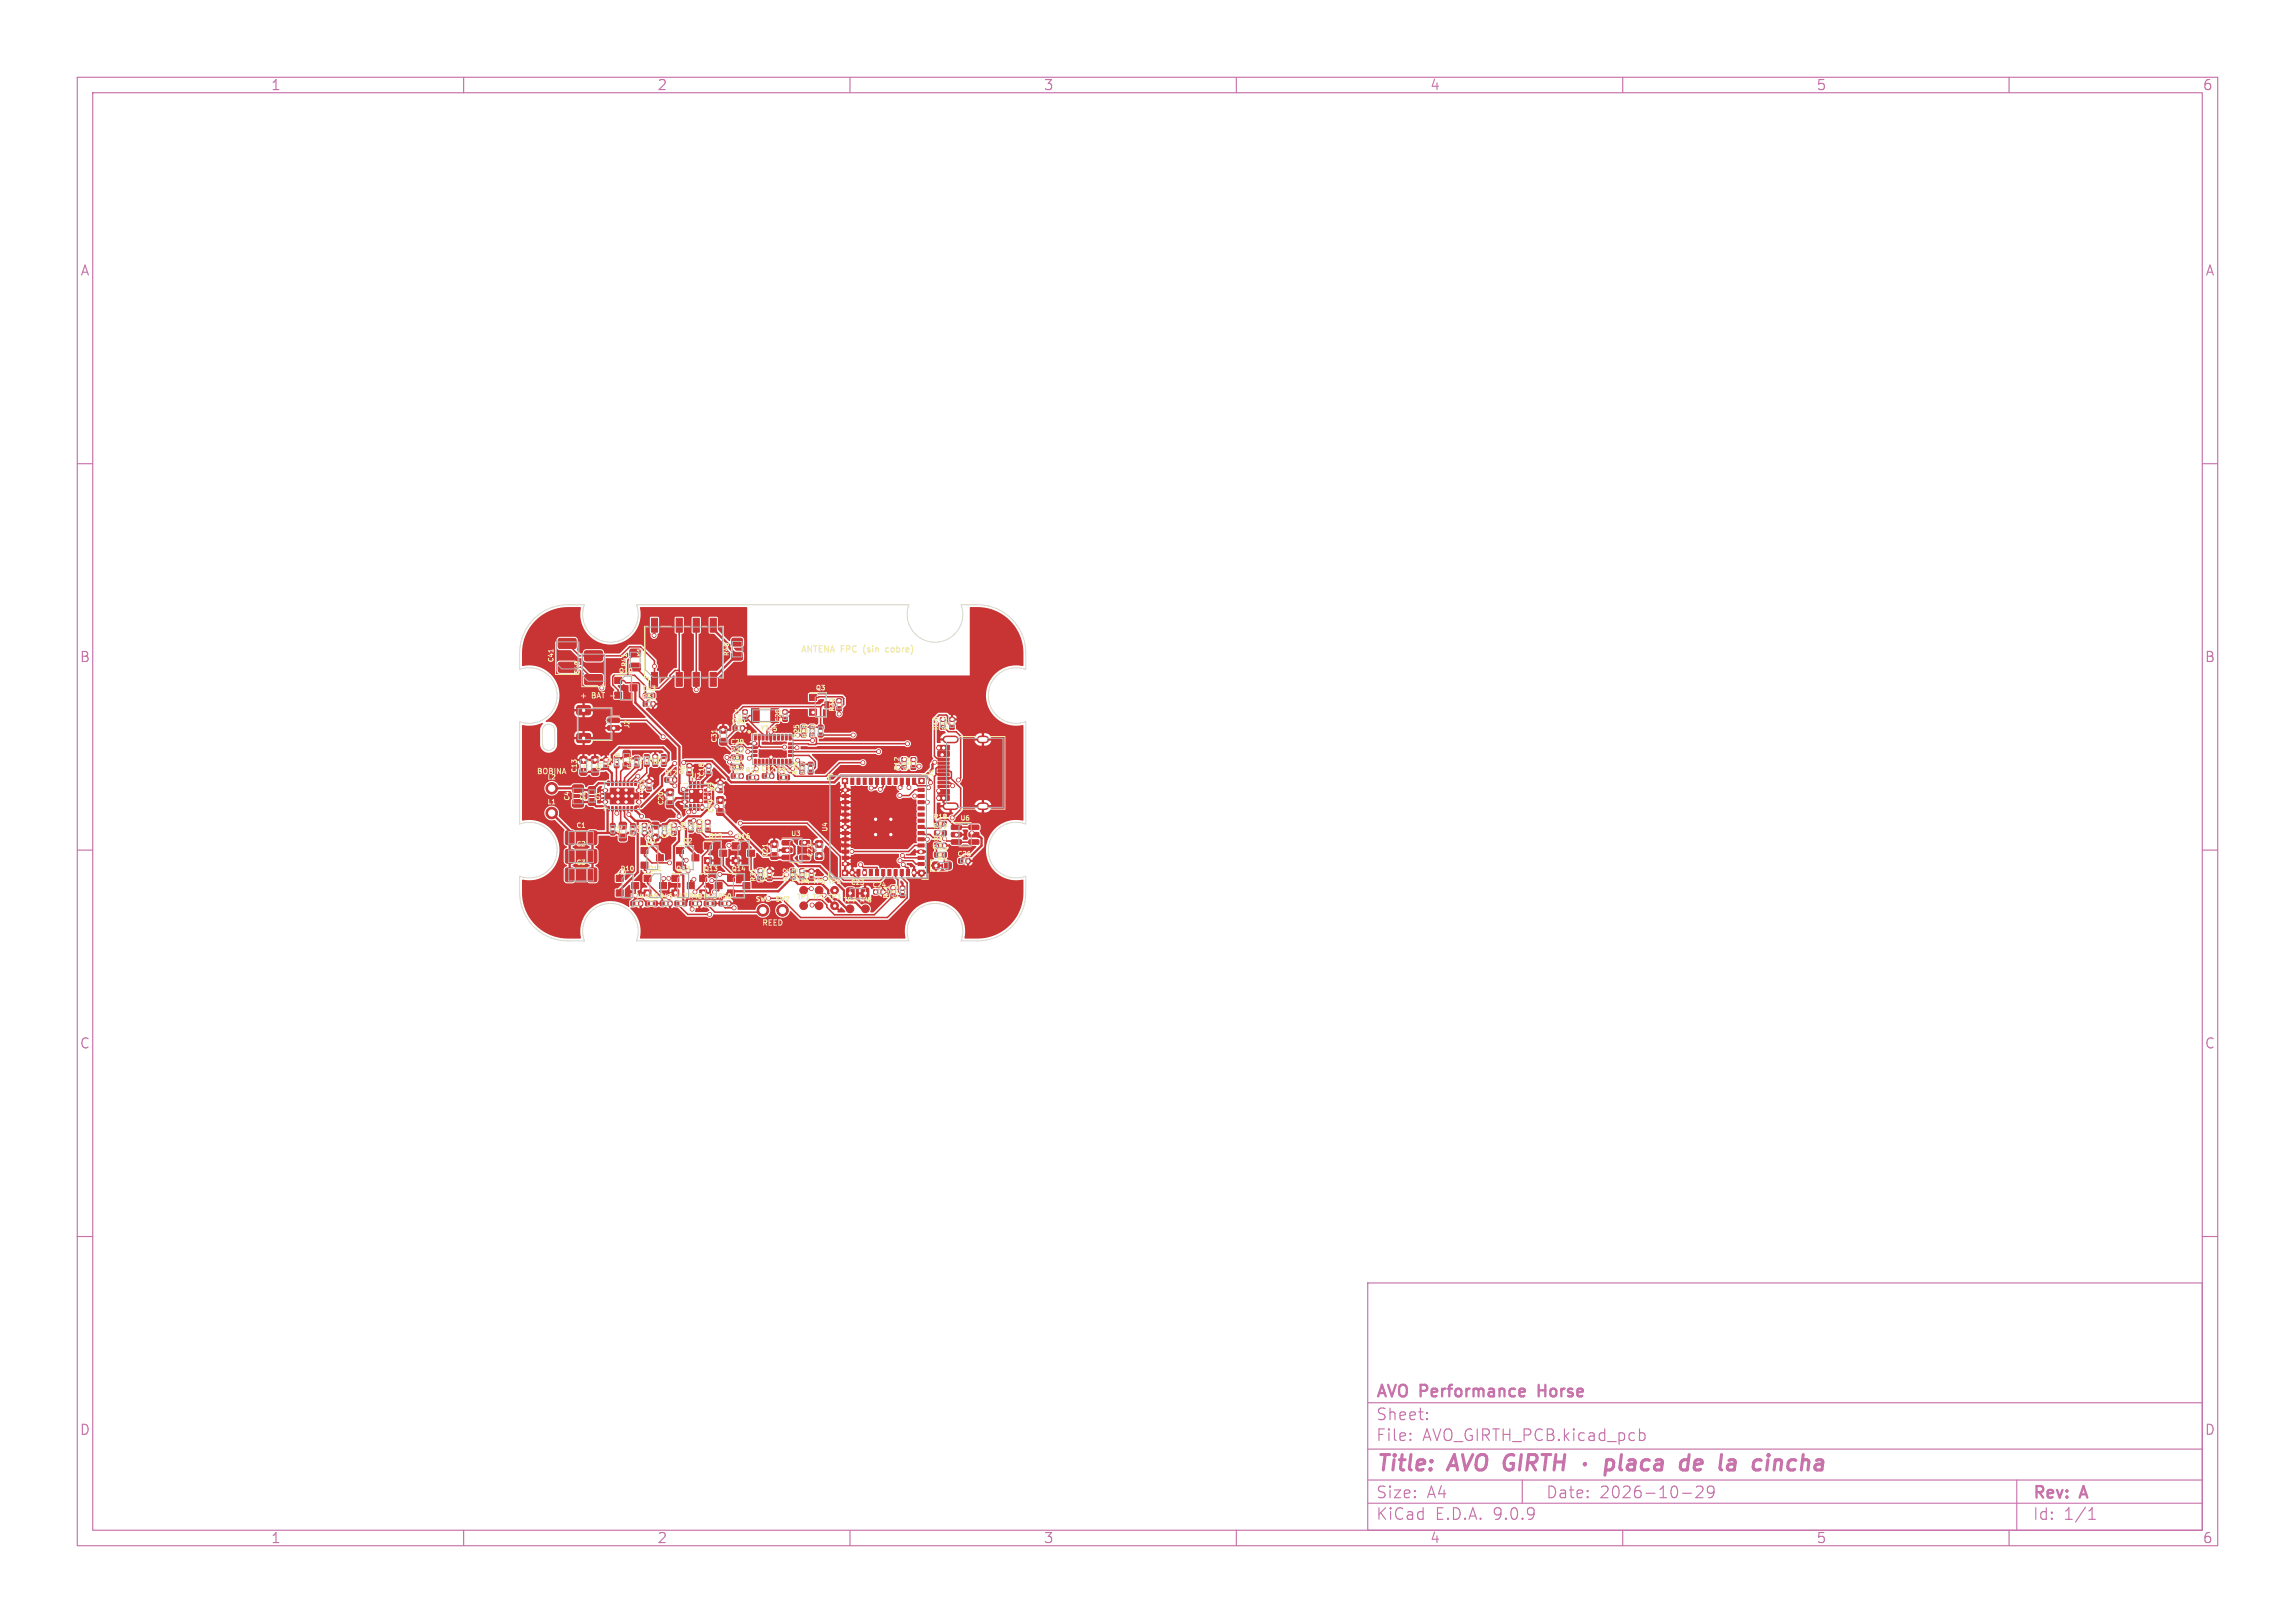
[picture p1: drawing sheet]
<svg xmlns="http://www.w3.org/2000/svg" width="297mm" height="210mm" viewBox="0 0 297 210" stroke-linecap="round" stroke-linejoin="round" font-family="sans-serif">
<defs><g id="words">
<g font-size="2.8" fill="#c872ab">
<text x="178" y="190.9">Title:</text>
<text x="187.7" y="190.9">AVO GIRTH</text>
<text x="220.8" y="190.9">de</text>
<text x="226.6" y="190.9">la</text>
<text x="231.8" y="190.9">cincha</text>
</g>
<g font-size="2.1" fill="#c872ab">
<text x="178" y="184">Sheet:</text>
<text x="178" y="181.2">AVO Performance</text>
<text x="199.8" y="181.2">Horse</text>
<text x="178" y="186.7">File:</text>
<text x="184.1" y="186.7">AVO_GIRTH_PCB.kicad_pcb</text>
<text x="178" y="196.9">KiCad</text>
<text x="178" y="194.1">Size:</text>
<text x="184.7" y="194.1">A4</text>
<text x="185.7" y="196.9">E.D.A.</text>
<text x="193.3" y="196.9">9.0.9</text>
<text x="200" y="194.1">Date:</text>
<text x="207" y="194.1">2026-10-29</text>
<text x="263" y="194.3">Rev:</text>
<text x="263" y="196.9">Id:</text>
<text x="267.1" y="196.9">1/1</text>
<text x="269.4" y="194.3">A</text>
</g>
<g font-size="1.8" fill="#c872ab">
<text x="35" y="11.9">1</text>
<text x="85" y="11.9">2</text>
<text x="135" y="11.9">3</text>
<text x="185" y="11.9">4</text>
<text x="235" y="11.9">5</text>
<text x="285" y="11.9">6</text>
<text x="10.3" y="35.9">A</text>
<text x="285.4" y="35.9">A</text>
<text x="10.3" y="85.9">B</text>
<text x="285.3" y="85.9">B</text>
<text x="10.3" y="135.9">C</text>
<text x="285.3" y="135.9">C</text>
<text x="10.3" y="185.9">D</text>
<text x="285.3" y="185.9">D</text>
<text x="35" y="199.9">1</text>
<text x="85" y="199.9">2</text>
<text x="135" y="199.9">3</text>
<text x="185" y="199.9">4</text>
<text x="235" y="199.9">5</text>
<text x="285" y="199.9">6</text>
</g>
<g font-size="1.1" fill="#f2eda1">
<text x="103.6" y="84.6">ANTENA FPC</text>
<text x="111.9" y="84.6">(sin</text>
<text x="115" y="84.6">cobre)</text>
</g>
<g font-size="1" fill="#f2eda1">
<text x="75" y="90.5">+</text>
<text x="76.6" y="90.5">BAT</text>
<text x="69.4" y="100.3">BOBINA</text>
<text x="98.6" y="119.9">REED</text>
</g>
<g font-size=".8" fill="#f2eda1">
<text x="71.7" y="85.8" transform="rotate(-90 71.7 85.8)">C41</text>
<text x="75.1" y="87.4" transform="rotate(-90 75.1 87.4)">C40</text>
<text x="81.2" y="86.4" transform="rotate(-90 81.2 86.4)">R41</text>
<text x="83" y="89.5">C43</text>
<text x="83.2" y="85.1" transform="rotate(-90 83.2 85.1)">K1</text>
<text x="94.4" y="85" transform="rotate(-90 94.4 85)">R40</text>
<text x="105.5" y="89.5">Q3</text>
<text x="81.6" y="94.3" transform="rotate(-90 81.6 94.3)">J2</text>
<text x="70.8" y="101">L2</text>
<text x="74.8" y="100.1" transform="rotate(-90 74.8 100.1)">C13</text>
<text x="76.3" y="100.1" transform="rotate(-90 76.3 100.1)">C12</text>
<text x="92.9" y="96.2" transform="rotate(-90 92.9 96.2)">C31</text>
<text x="94.4" y="96.4">C29</text>
<text x="120.9" y="100.6" transform="rotate(-90 120.9 100.6)">J1</text>
<text x="70.8" y="104.2">L1</text>
<text x="73.8" y="103.7" transform="rotate(-90 73.8 103.7)">C4</text>
<text x="74.5" y="107.3">C1</text>
<text x="75.9" y="103.7" transform="rotate(-90 75.9 103.7)">C5</text>
<text x="77.8" y="103.7" transform="rotate(-90 77.8 103.7)">U1</text>
<text x="80.7" y="108" transform="rotate(-90 80.7 108)">C6</text>
<text x="86" y="104.3" transform="rotate(-90 86 104.3)">C20</text>
<text x="92.5" y="105.3" transform="rotate(-90 92.5 105.3)">C19</text>
<text x="107.2" y="107.7" transform="rotate(-90 107.2 107.7)">U4</text>
<text x="124.2" y="106.3">U6</text>
<text x="74.5" y="109.7">C2</text>
<text x="74.5" y="112.1">C3</text>
<text x="83.7" y="109.3">Q1</text>
<text x="84.8" y="108.3" transform="rotate(-90 84.8 108.3)">C17</text>
<text x="88.3" y="109.3">Q2</text>
<text x="99.5" y="111" transform="rotate(-90 99.5 111)">C21</text>
<text x="102.3" y="108.3">U3</text>
<text x="105.3" y="111" transform="rotate(-90 105.3 111)">C22</text>
<text x="100.3" y="116.8">SW2</text>
<text x="109.1" y="116.9">TP7 TP8</text>
<text x="110" y="114.6">C23</text>
</g>
<g font-size=".8" fill="#afafaf">
<text x="80" y="87.3">Q10</text>
<text x="83" y="90.6">R51</text>
<text x="94.6" y="93.7">C30</text>
<text x="95.9" y="93.6" transform="rotate(-90 95.9 93.6)">C27</text>
<text x="101.1" y="93.6" transform="rotate(-90 101.1 93.6)">C28</text>
<text x="104.6" y="95.6" transform="rotate(-90 104.6 95.6)">R28</text>
<text x="105.7" y="95.6" transform="rotate(-90 105.7 95.6)">R29</text>
<text x="108.1" y="92.2" transform="rotate(-90 108.1 92.2)">R30</text>
<text x="121.5" y="94.6" transform="rotate(-90 121.5 94.6)">R16</text>
<text x="77.9" y="99.8" transform="rotate(-90 77.9 99.8)">C14</text>
<text x="79.3" y="99.3" transform="rotate(-90 79.3 99.3)">C9</text>
<text x="80.4" y="99.3" transform="rotate(-90 80.4 99.3)">C10</text>
<text x="81.9" y="99.6" transform="rotate(-90 81.9 99.6)">C11</text>
<text x="83.2" y="99.1" transform="rotate(-90 83.2 99.1)">R1</text>
<text x="84.3" y="99.1" transform="rotate(-90 84.3 99.1)">R2</text>
<text x="85.4" y="99.1" transform="rotate(-90 85.4 99.1)">R3</text>
<text x="85.9" y="100.4">RT2</text>
<text x="88.7" y="100.3" transform="rotate(-90 88.7 100.3)">R6</text>
<text x="91.2" y="100.6" transform="rotate(-90 91.2 100.6)">C18</text>
<text x="104.4" y="100.4" transform="rotate(-90 104.4 100.4)">R27</text>
<text x="83.3" y="108" transform="rotate(-90 83.3 108)">C8</text>
<text x="88.9" y="107.6" transform="rotate(-90 88.9 107.6)">R8</text>
<text x="92.7" y="102.5" transform="rotate(-90 92.7 102.5)">R7</text>
<text x="120.7" y="106.1">R18</text>
<text x="120.7" y="107.3">R19</text>
<text x="82.2" y="108.3" transform="rotate(-90 82.2 108.3)">C7</text>
<text x="86.4" y="108.6" transform="rotate(-90 86.4 108.6)">C15</text>
<text x="91" y="112.9">Q13</text>
<text x="91.6" y="108.7">Q15</text>
<text x="94.6" y="112.9">Q14</text>
<text x="121.2" y="111.3">D1</text>
<text x="123.8" y="110.9">C26</text>
<text x="89" y="116.4">R48 R49 R50</text>
<text x="97.9" y="114.2" transform="rotate(-90 97.9 114.2)">R31</text>
<text x="103.1" y="114.5">TP4 TP5 TP6</text>
<text x="103.3" y="114.2" transform="rotate(-90 103.3 114.2)">R33</text>
<text x="104.5" y="114.2" transform="rotate(-90 104.5 114.2)">C34</text>
<text x="112.8" y="114.9">C24</text>
<text x="115.1" y="116.4" transform="rotate(-90 115.1 116.4)">R11</text>
<text x="116.3" y="116.4" transform="rotate(-90 116.3 116.4)">C25</text>
</g>
<g font-size=".8" fill="#fff">
<text x="98.4" y="94.7">Y1U5</text>
<text x="103.5" y="95.6" transform="rotate(-90 103.5 95.6)">R25</text>
<text x="122.7" y="94.6" transform="rotate(-90 122.7 94.6)">R17</text>
<text x="89.4" y="100.9">U2</text>
<text x="94.4" y="97.5">R20</text>
<text x="94.4" y="99.9">R22 R23 C32 R24</text>
<text x="94.4" y="98.7">R21</text>
<text x="103.3" y="100.4" transform="rotate(-90 103.3 100.4)">R26</text>
<text x="116.5" y="99.8" transform="rotate(-90 116.5 99.8)">R12</text>
<text x="117.7" y="99.8" transform="rotate(-90 117.7 99.8)">R13</text>
<text x="83.5" y="102.5" transform="rotate(-90 83.5 102.5)">RT1</text>
<text x="86.7" y="108" transform="rotate(-90 86.7 108)">R4</text>
<text x="90" y="107.6" transform="rotate(-90 90 107.6)">R9</text>
<text x="91.1" y="107.9" transform="rotate(-90 91.1 107.9)">R10</text>
<text x="80.2" y="112.9">D10</text>
<text x="83.8" y="112.9">Q11</text>
<text x="87.4" y="108.3" transform="rotate(-90 87.4 108.3)">C16</text>
<text x="87.4" y="112.9">Q12</text>
<text x="95.2" y="108.7">Q16</text>
<text x="120.7" y="110.1">R15</text>
<text x="120.7" y="108.9">R14</text>
<text x="81.4" y="116.4">R44 R45 R46 R47</text>
<text x="97.7" y="116.8">SW1</text>
<text x="99.1" y="114.2" transform="rotate(-90 99.1 114.2)">C33</text>
<text x="102.1" y="114.2" transform="rotate(-90 102.1 114.2)">R32</text>
<text x="103.1" y="116.5">TP1 TP2 TP3</text>
</g>
</g></defs>
<g fill="none" stroke="#c872ab" stroke-width=".15">
<path d="M10 10h277v190h-277zM12 12h273v186h-273zM60 10v2M110 10v2M160 10v2M210 10v2M260 10v2M10 60h2M285 60h2M10 110h2M285 110h2M10 160h2"/>
<path d="M177 166h108v32h-108zM285 160h2M60 198v2M110 198v2M160 198v2M177 194.5h108M177 191.5h108M177 187.5h108M177 181.5h108M182.5 186.3h.1l-.1 .1M182.5 186.3v.1M182.5 185.5v.1"/>
<path d="M182.5 185.5h.1l-.1 .1M184.7 183.6v.1M184.7 183.6h-.1l.1 .1M184.7 182.8v.1M184.7 182.8h-.1l.1 .1M197 191.5v3M210 198v2M212.2 185.5l.4-.1 .3 .3v.4l-.2 .2-.1 .1-.4-.1M217.7 193.2h1.2M219.5 192.4l.2-.1h.4a.41 .41 0 0 1 .2 .6l-.8 .9h.9M221.8 192.9l-.3 .3h-.4l-.1-.3v-.3l.1-.2 .4-.1 .2 .1a.99 .99 0 0 1-.3 1.4h-.3M260 198v2"/>
<path d="M261 191.5v6.5M270.3 196.6h.9M270.3 195.5l.4-.4v1.5"/>
</g>
<g fill="none" stroke="#c872ab" stroke-width=".4">
<path d="M207.9 189l.2-.1 .6 .1 .1 .3v.5a.66 .66 0 0 1-1 .3M207.9 188.9l-.2 2M209.8 188.2l-.2 1.7 .1 .2 .2 .1M210.8 189l.2-.1 .6 .1v.2l-.1 1M211.6 189.4h-.2h-.5a.4 .4 0 0 0-.3 .4 .4 .4 0 0 0 .2 .4h.5l.2-.1M213.5 189a.66 .66 0 0 0-1 .3l-.1 .5 .2 .3 .1 .1 .6-.1M214.3 189l.2-.1 .6 .1v.2l-.1 1M215.1 189.4h-.2h-.5a.4 .4 0 0 0-.3 .4 .4 .4 0 0 0 .2 .4h.5l.2-.1M218.5 189a.66 .66 0 0 0-1 .3l-.1 .5 .2 .3 .2 .1 .6-.1M218.6 188.2l-.3 2M220 188.9l-.5 .1-.2 .2-.1 .7 .1 .2 .2 .1 .6-.1M220.3 189.4l-1 .1"/>
<path d="M229.8 189l.2-.1 .5 .1 .1 .2-.2 1"/>
</g>
<path d="M197.3 179.8v.2l-.7 .2M199.1 179.2v1.5M199.1 179.9h.9" fill="none" stroke="#c872ab" stroke-width=".3"/>
<g fill="#c83434" stroke="#c83434" stroke-width=".13">
<path d="M94.1 113.3h1v.8h-1z"/>
<path d="M94.1 115.2h1v.8h-1z"/>
<path d="M96.2 114.2h.8v.8h-.8z"/>
<path d="M120.7 111.6h.8v.8h-.8z"/>
<path d="M122.3 111.6h.8v.8h-.8z"/>
<path d="M97.6 95h.3l-.1 .8-.2-.1z"/>
<path d="M97.3 96.1h.6l.1 .2-.7 .1z"/>
<path d="M97.3 96.6h.6l.1 .2-.7 .1z"/>
<path d="M97.3 97.1h.6l.1 .2-.7 .1z"/>
<path d="M97.3 97.6h.6l.1 .2-.7 .1z"/>
<path d="M97.6 98.3h.3l-.1 .7h-.2z"/>
<path d="M98.1 98.3h.3l-.1 .7h-.2z"/>
<path d="M98.6 98.3h.3l-.1 .7h-.2z"/>
<path d="M99.1 98.3h.3l-.1 .7h-.2z"/>
<path d="M99.6 98.3h.3l-.1 .7h-.2z"/>
<path d="M100.1 98.3h.3l-.1 .7h-.2z"/>
<path d="M100.6 98.3h.3l-.1 .7h-.2z"/>
<path d="M101.1 98.3h.3l-.1 .7h-.2z"/>
<path d="M101.6 98.3h.3l-.1 .7h-.2z"/>
<path d="M102.1 98.3h.3l-.1 .7h-.2z"/>
<path d="M102 97.6h.7v.2l-.6 .1z"/>
<path d="M102 97.1h.7v.2l-.6 .1z"/>
<path d="M102 96.6h.7v.2l-.6 .1z"/>
<path d="M102 96.1h.7v.2l-.6 .1z"/>
<path d="M102.1 95h.3l-.1 .8-.2-.1z"/>
<path d="M101.6 95h.3l-.1 .8-.2-.1z"/>
<path d="M101.1 95h.3l-.1 .8-.2-.1z"/>
<path d="M100.6 95h.3l-.1 .8-.2-.1z"/>
<path d="M100.1 95h.3l-.1 .8-.2-.1z"/>
<path d="M99.6 95h.3l-.1 .8-.2-.1z"/>
<path d="M99.1 95h.3l-.1 .8-.2-.1z"/>
<path d="M98.6 95h.3l-.1 .8-.2-.1z"/>
<path d="M98.1 95h.3l-.1 .8-.2-.1z"/>
<path d="M79.6 87.7h.8v.8h-.8z"/>
<path d="M79.6 89.6h.8v.8h-.8z"/>
<path d="M81.5 88.6h1v.8h-1z"/>
<path d="M89.3 116.6h.4v.6h-.4z"/>
<path d="M90.3 116.6h.4v.6h-.4z"/>
<path d="M104.7 113.4h.6v.5h-.6z"/>
<path d="M104.7 112.5h.6v.5h-.6z"/>
<path d="M94.7 96.6h.5v.6h-.5z"/>
<path d="M95.6 96.6h.5v.6h-.5z"/>
<path d="M76.6 99.5l.1-.1 .7 .1 .1 .2-.1 .6h-.1h-.7l-.1-.2z"/>
<path d="M76.6 97.9h.1h.7l.1 .2-.1 .6-.1 .1-.7-.1-.1-.1z"/>
<path d="M91.3 107.2h.6v.4h-.6z"/>
<path d="M91.3 106.2h.6v.4h-.6z"/>
<path d="M122.9 93.9h.6v.4h-.6z"/>
<path d="M122.9 92.9h.6v.4h-.6z"/>
<path d="M83.7 101.9h.6v.4h-.6z"/>
<path d="M83.7 100.9h.6v.4h-.6z"/>
<path d="M124.1 111.1h.5v.6h-.5z"/>
<path d="M125 111.1h.5v.6h-.5z"/>
<path d="M88.2 102.1h.8v.2l-.7 .1z"/>
<path d="M88.2 102.6h.8v.2l-.7 .1z"/>
<path d="M88.2 103.1h.8v.2l-.7 .1z"/>
<path d="M88.2 103.6h.8v.2l-.7 .1z"/>
<path d="M89.2 104.1h.3l-.1 .8-.2-.1z"/>
<path d="M89.7 104.1h.3l-.1 .8-.2-.1z"/>
<path d="M90.2 104.1h.3l-.1 .8-.2-.1z"/>
<path d="M90.7 104.1h.3l-.1 .8-.2-.1z"/>
<path d="M91.2 103.6h.7l.1 .2-.8 .1z"/>
<path d="M91.2 103.1h.7l.1 .2-.8 .1z"/>
<path d="M91.2 102.6h.7l.1 .2-.8 .1z"/>
<path d="M91.2 102.1h.7l.1 .2-.8 .1z"/>
<path d="M90.7 101.1l.3 .1-.1 .7h-.2z"/>
<path d="M90.2 101.1l.3 .1-.1 .7h-.2z"/>
<path d="M89.7 101.1l.3 .1-.1 .7h-.2z"/>
<path d="M89.2 101.1l.3 .1-.1 .7h-.2z"/>
<path d="M89.3 102.2h1.6v1.6h-1.6z"/>
<path d="M101.3 92.8h.6v.5h-.6z"/>
<path d="M101.3 91.9h.6v.5h-.6z"/>
<path d="M96.1 92.8h.6v.5h-.6z"/>
<path d="M96.1 91.9h.6v.5h-.6z"/>
<path d="M97.3 91.7h.9v1.8h-.9z"/>
<path d="M99.7 91.7h1.1v1.8h-1.1z"/>
<path d="M104.6 99.7h.6v.4h-.6z"/>
<path d="M104.6 98.7h.6v.4h-.6z"/>
<path d="M78.1 99h.6v.5h-.6z"/>
<path d="M78.1 98.1h.6v.5h-.6z"/>
<path d="M94.7 97.7h.4v.6h-.4z"/>
<path d="M95.7 97.7h.4v.6h-.4z"/>
<path d="M75.1 99.5l.1-.1 .7 .1 .1 .2-.1 .6h-.2h-.6l-.1-.2z"/>
<path d="M75.1 97.9h.1h.7l.1 .2-.1 .6-.2 .1-.6-.1-.1-.1z"/>
<path d="M80.2 106.4h.1h.7l.1 .2-.1 .6-.2 .1-.6-.1-.1-.1z"/>
<path d="M80.2 108l.1-.1 .7 .1 .1 .2-.1 .6h-.2h-.6l-.1-.2z"/>
<path d="M94.7 100.1h.4v.6h-.4z"/>
<path d="M95.7 100.1h.4v.6h-.4z"/>
<path d="M96.7 100.3h.4v.6h-.4z"/>
<path d="M97.7 100.3h.4v.6h-.4z"/>
<path d="M121 110.3h.4v.6h-.4z"/>
<path d="M122 110.3h.4v.6h-.4z"/>
<path d="M94.9 93.9h.5v.6h-.5z"/>
<path d="M95.8 93.9h.5v.6h-.5z"/>
<path d="M82.9 109.7h1v.8h-1z"/>
<path d="M82.9 111.6h1v.8h-1z"/>
<path d="M85 110.6h.8v.8h-.8z"/>
<path d="M81.7 116.6h.4v.6h-.4z"/>
<path d="M82.7 116.6h.4v.6h-.4z"/>
<path d="M98.1 113.5h.6v.4h-.6z"/>
<path d="M98.1 112.5h.6v.4h-.6z"/>
<path d="M83.3 89.7h.5v.6h-.5z"/>
<path d="M84.2 89.7h.5v.6h-.5z"/>
<path d="M104.7 89.9h.9v.8h-.9z"/>
<path d="M104.7 91.8h.9v.8h-.9z"/>
<path d="M106.7 90.8h1v.8h-1z"/>
<path d="M116.7 99.1h.6v.4h-.6z"/>
<path d="M116.7 98.1h.6v.4h-.6z"/>
<path d="M115.3 115.7h.6v.4h-.6z"/>
<path d="M115.3 114.7h.6v.4h-.6z"/>
<path d="M81.6 106.6h.6v.5h-.6z"/>
<path d="M100.7 100.3h.4v.6h-.4z"/>
<path d="M101.7 100.3h.4v.6h-.4z"/>
<path d="M87.4 116.6h.4v.6h-.4z"/>
<path d="M88.4 116.6h.4v.6h-.4z"/>
<path d="M91.2 109.1h.8v.8h-.8z"/>
<path d="M91.2 111h.8v.8h-.8z"/>
<path d="M93.1 110h.9v.8h-.9z"/>
<path d="M78.7 92.9h1.4l.1 .2v.3l-.2 .1h-1.3l-.1-.1z"/>
<path d="M78.7 93.9h1.4l.1 .2v.3l-.2 .1h-1.3l-.1-.1z"/>
<path d="M74.7 91.4l.2-.1h1.4l.1 .2v.8l-.2 .2h-1.4l-.2-.2z"/>
<path d="M74.7 95l.2-.1h1.4l.1 .2v.8l-.2 .2h-1.4l-.2-.2z"/>
<path d="M74.1 103.5h.2h1.1l.1 .2v.6l-.2 .2-1.1-.1-.1-.2z"/>
<path d="M74.1 101.6h.2h1.1l.1 .2v.6l-.2 .2-1.1-.1-.1-.2z"/>
<path d="M109.6 114.9h.7l.2 .1v1.1l-.1 .2h-.6l-.2-.1-.1-1.1z"/>
<path d="M111.5 114.9h.7l.2 .1v1.1l-.1 .2h-.6l-.2-.1-.1-1.1z"/>
<path d="M121.4 103h1.4v.6h-1.4z"/>
<path d="M121.4 102.2h1.4v.6h-1.4z"/>
<path d="M121.4 101.1h1.4v.3h-1.4z"/>
<path d="M121.4 100.1h1.4v.3h-1.4z"/>
<path d="M121.4 99.6h1.4v.3h-1.4z"/>
<path d="M121.4 98.6h1.4v.3h-1.4z"/>
<path d="M121.4 97.3h1.4v.6h-1.4z"/>
<path d="M121.4 96.5h1.4v.6h-1.4z"/>
<path d="M121.4 98.1h1.4v.3h-1.4z"/>
<path d="M121.4 99.1h1.4v.3h-1.4z"/>
<path d="M121.4 100.6h1.4v.3h-1.4z"/>
<path d="M121.4 101.6h1.4v.3h-1.4z"/>
<path d="M117.9 99.1h.6v.4h-.6z"/>
<path d="M117.9 98.1h.6v.4h-.6z"/>
<path d="M79.8 113.3h.8v.8h-.8z"/>
<path d="M79.8 115.2h.8v.8h-.8z"/>
<path d="M81.7 114.2h.9v.8h-.9z"/>
<path d="M72.3 85.7h.2h1.9l.2 .2v.9l-.3 .2h-1.9l-.2-.3z"/>
<path d="M72.3 82.7l.2-.1h1.9l.2 .3v.9l-.3 .1h-1.9l-.2-.2z"/>
<path d="M83.4 98.7h.6v.4h-.6z"/>
<path d="M83.4 97.7h.6v.4h-.6z"/>
<path d="M98.7 100.1h.5v.6h-.5z"/>
<path d="M99.6 100.1h.5v.6h-.5z"/>
<path d="M121 106.3h.4v.6h-.4z"/>
<path d="M122 106.3h.4v.6h-.4z"/>
<path d="M75.7 87.3h.2h1.9l.2 .2v.9l-.3 .2h-1.9l-.2-.3z"/>
<path d="M75.7 84.3l.2-.1h1.9l.2 .3v.9l-.3 .1h-1.9l-.2-.2z"/>
<path d="M92.8 104.7l.1-.1 .7 .1 .1 .2-.1 .6h-.1h-.7l-.1-.2z"/>
<path d="M92.8 103.1h.1h.7l.1 .2-.1 .6-.1 .1-.7-.1-.1-.1z"/>
<path d="M99.3 113.4h.6v.5h-.6z"/>
<path d="M99.3 112.5h.6v.5h-.6z"/>
<path d="M83.3 113.3h1v.8h-1z"/>
<path d="M83.3 115.2h1v.8h-1z"/>
<path d="M85.4 114.2h.8v.8h-.8z"/>
<path d="M73.2 110l.8-.1 .3 .2v1.3l-.2 .3h-.7l-.2-.2-.1-1.3z"/>
<path d="M76.2 110l.8-.1 .2 .2 .1 1.3-.2 .3h-.7l-.3-.2v-1.3z"/>
<path d="M84.3 87h.8v1.8h-.8z"/>
<path d="M87.5 87h.8v1.8h-.8z"/>
<path d="M89.7 87h.8v1.8h-.8z"/>
<path d="M91.9 87h.8v1.8h-.8z"/>
<path d="M91.9 80h.8v1.8h-.8z"/>
<path d="M89.7 80h.8v1.8h-.8z"/>
<path d="M87.5 80h.8v1.8h-.8z"/>
<path d="M84.3 80h.8v1.8h-.8z"/>
<path d="M87 113.3h.8v.8h-.8z"/>
<path d="M87 115.2h.8v.8h-.8z"/>
<path d="M88.9 114.2h.9v.8h-.9z"/>
<path d="M94.8 84.5l.2-.1h.9l.2 .3v.6l-.2 .1h-1l-.2-.2z"/>
<path d="M94.8 82.6h.2h.9l.2 .2v.6l-.2 .2h-1l-.2-.2z"/>
<path d="M103.7 94.9h.6v.4h-.6z"/>
<path d="M103.7 93.9h.6v.4h-.6z"/>
<path d="M103.5 113.5h.6v.4h-.6z"/>
<path d="M103.5 112.5h.6v.4h-.6z"/>
<path d="M83.1 106.6h.6v.5h-.6z"/>
<path d="M83.1 107.5h.6v.5h-.6z"/>
<path d="M87.5 109.7h1v.8h-1z"/>
<path d="M87.5 111.6h1v.8h-1z"/>
<path d="M89.6 110.6h.8v.8h-.8z"/>
<path d="M83.3 90.8h.4v.6h-.4z"/>
<path d="M84.3 90.8h.4v.6h-.4z"/>
<path d="M78.1 103.6h.5v.2l-.5 .1z"/>
<path d="M78.6 104.4h.3l-.1 .5h-.2z"/>
<path d="M79.1 104.4h.3l-.1 .5h-.2z"/>
<path d="M79.6 104.4h.3l-.1 .5h-.2z"/>
<path d="M80.1 104.4h.3l-.1 .5h-.2z"/>
<path d="M80.6 104.4h.3l-.1 .5h-.2z"/>
<path d="M81.1 104.4h.3l-.1 .5h-.2z"/>
<path d="M81.6 104.4h.3l-.1 .5h-.2z"/>
<path d="M82.1 104.4h.3l-.1 .5h-.2z"/>
<path d="M82.4 103.6h.5v.2l-.5 .1z"/>
<path d="M82.4 102.1h.5v.2l-.5 .1z"/>
<path d="M82.1 101.1h.3l-.1 .5h-.2z"/>
<path d="M81.6 101.1h.3l-.1 .5h-.2z"/>
<path d="M81.1 101.1h.3l-.1 .5h-.2z"/>
<path d="M80.6 101.1h.3l-.1 .5h-.2z"/>
<path d="M80.1 101.1h.3l-.1 .5h-.2z"/>
<path d="M79.6 101.1h.3l-.1 .5h-.2z"/>
<path d="M79.1 101.1h.3l-.1 .5h-.2z"/>
<path d="M78.6 101.1h.3l-.1 .5h-.2z"/>
<path d="M78.1 102.1h.5v.2l-.5 .1z"/>
<path d="M78.1 103.2h.5v.1l-.5 .1z"/>
<path d="M82.4 103.2h.5v.1l-.5 .1z"/>
<path d="M79 102h3v.6h.4v.8h-.4v.6h-3v-.6h-.4v-.8h.4z"/>
<path d="M78.1 102.6h.5v.2h-.5z"/>
<path d="M82.4 102.6h.5v.2h-.5z"/>
<path d="M73.2 112.4l.8-.1 .3 .2v1.4l-.2 .2h-.7l-.2-.2-.1-1.3z"/>
<path d="M76.2 112.4l.8-.1 .2 .2 .1 1.4-.2 .2h-.7l-.3-.2v-1.3z"/>
<path d="M103.5 99.7h.6v.4h-.6z"/>
<path d="M103.5 98.7h.6v.4h-.6z"/>
<path d="M90.5 113.3h.9v.8h-.9z"/>
<path d="M90.5 115.2h.9v.8h-.9z"/>
<path d="M92.5 114.2h1v.8h-1z"/>
<path d="M99.8 110.4l.2-.1 .6 .1 .1 .2-.1 .6h-.2h-.6l-.1-.2z"/>
<path d="M99.8 108.8h.2h.6l.1 .2-.1 .6-.2 .1-.6-.1-.1-.1z"/>
<path d="M85.7 106.6h.6v.5h-.6z"/>
<path d="M105.9 94.9h.6v.4h-.6z"/>
<path d="M105.9 93.9h.6v.4h-.6z"/>
<path d="M121 107.5h.4v.6h-.4z"/>
<path d="M122 107.5h.4v.6h-.4z"/>
<path d="M91.2 116.6h.4v.6h-.4z"/>
<path d="M92.2 116.6h.4v.6h-.4z"/>
<path d="M116.5 115.6h.6v.5h-.6z"/>
<path d="M116.5 114.7h.6v.5h-.6z"/>
<path d="M93.1 116.6h.4v.6h-.4z"/>
<path d="M94.1 116.6h.4v.6h-.4z"/>
<path d="M86.1 100.6h.4v.6h-.4z"/>
<path d="M87.1 100.6h.4v.6h-.4z"/>
<path d="M82.1 98.8h.6v.5h-.6z"/>
<path d="M82.1 97.9h.6v.5h-.6z"/>
<path d="M86.3 103.7l.1-.1 .7 .1 .1 .2-.1 .6h-.1h-.7l-.1-.2z"/>
<path d="M86.3 102.1h.1h.7l.1 .2-.1 .6-.1 .1-.7-.1-.1-.1z"/>
<path d="M91.4 99.8h.6v.5h-.6z"/>
<path d="M91.4 98.9h.6v.5h-.6z"/>
<path d="M113.1 115.1h.5v.6h-.5z"/>
<path d="M114 115.1h.5v.6h-.5z"/>
<path d="M93.2 95.6l.1-.1 .7 .1 .1 .2-.1 .6h-.1h-.7l-.1-.2z"/>
<path d="M93.2 94h.1h.7l.1 .2-.1 .6-.1 .1-.7-.1-.1-.1z"/>
<path d="M81.6 85.9l.1-.1h1l.2 .3v.6l-.2 .1h-1l-.2-.2z"/>
<path d="M81.6 84h.1h1l.2 .2v.6l-.2 .2h-1l-.2-.2z"/>
<path d="M105.6 110.4l.2-.1 .6 .1 .1 .2-.1 .6h-.2h-.6l-.1-.2z"/>
<path d="M105.6 108.8h.2h.6l.1 .2-.1 .6-.2 .1-.6-.1-.1-.1z"/>
<path d="M85.6 98.7h.6v.4h-.6z"/>
<path d="M85.6 97.7h.6v.4h-.6z"/>
<path d="M92.9 102.1h.6v.4h-.6z"/>
<path d="M92.9 101.1h.6v.4h-.6z"/>
<path d="M73.2 107.6l.8-.1 .3 .2v1.3l-.2 .3h-.7l-.2-.2-.1-1.3z"/>
<path d="M76.2 107.6l.8-.1 .2 .2 .1 1.3-.2 .3h-.7l-.3-.2v-1.3z"/>
<path d="M89.1 107.2h.6v.4h-.6z"/>
<path d="M89.1 106.2h.6v.4h-.6z"/>
<path d="M94.7 109.1h.9v.8h-.9z"/>
<path d="M94.7 111h.9v.8h-.9z"/>
<path d="M96.7 110h1v.8h-1z"/>
<path d="M94.7 98.9h.4v.6h-.4z"/>
<path d="M95.7 98.9h.4v.6h-.4z"/>
<path d="M104.8 94.9h.6v.4h-.6z"/>
<path d="M104.8 93.9h.6v.4h-.6z"/>
<path d="M102.3 113.5h.6v.4h-.6z"/>
<path d="M102.3 112.5h.6v.4h-.6z"/>
<path d="M108.3 91.5h.6v.4h-.6z"/>
<path d="M108.3 90.5h.6v.4h-.6z"/>
<path d="M76.2 103.4l.1-.1 .7 .1 .1 .2-.1 .6h-.1h-.7l-.1-.2z"/>
<path d="M76.2 101.8h.1h.7l.1 .2-.1 .6-.1 .1-.7-.1-.1-.1z"/>
<path d="M88.9 99.9h.6v.4h-.6z"/>
<path d="M88.9 98.9h.6v.4h-.6z"/>
<path d="M84.4 106.4h.2h.6l.1 .2-.1 .6-.1 .1-.7-.1-.1-.1z"/>
<path d="M84.4 108l.2-.1 .6 .1 .1 .2-.1 .6h-.1h-.7l-.1-.2z"/>
<path d="M83.6 116.6h.4v.6h-.4z"/>
<path d="M84.6 116.6h.4v.6h-.4z"/>
<path d="M84.5 98.7h.6v.4h-.6z"/>
<path d="M84.5 97.7h.6v.4h-.6z"/>
<path d="M85.5 116.6h.4v.6h-.4z"/>
<path d="M86.5 116.6h.4v.6h-.4z"/>
<path d="M90.2 107.2h.6v.4h-.6z"/>
<path d="M90.2 106.2h.6v.4h-.6z"/>
<path d="M80.7 98.7l.1-.1 .7 .1 .1 .2-.1 .6h-.2h-.6l-.1-.2z"/>
<path d="M80.7 97.1h.1h.7l.1 .2-.1 .6-.2 .1-.6-.1-.1-.1z"/>
<path d="M79 106.6h.6v.5h-.6z"/>
<path d="M79 107.5h.6v.5h-.6z"/>
<path d="M123.1 106.8h1.2l.1 .1v.4l-.1 .1-1.1-.1-.1-.1z"/>
<path d="M123.1 107.7h1.2l.1 .2v.3l-.1 .1h-1.1l-.1-.1z"/>
<path d="M123.1 108.7h1.2l.1 .1v.4l-.1 .1-1.1-.1-.1-.1z"/>
<path d="M125.4 108.7h1.2l.1 .1v.4l-.1 .1-1.1-.1-.1-.1z"/>
<path d="M125.4 107.7h1.2l.1 .2v.3l-.1 .1h-1.1l-.1-.1z"/>
<path d="M125.4 106.8h1.2l.1 .1v.4l-.1 .1-1.1-.1-.1-.1z"/>
<path d="M101.2 108.8h1.2l.1 .1v.4l-.1 .1-1.1-.1-.1-.1z"/>
<path d="M101.2 109.7h1.2l.1 .2v.3l-.1 .1h-1.1l-.1-.1z"/>
<path d="M101.2 110.7h1.2l.1 .1v.4l-.1 .1-1.1-.1-.1-.1z"/>
<path d="M103.5 110.7h1.2l.1 .1v.4l-.1 .1-1.1-.1-.1-.1z"/>
<path d="M103.5 108.8h1.2l.1 .1v.4l-.1 .1-1.1-.1-.1-.1z"/>
<path d="M110.1 112.5h.4v.8h-.4z"/>
<path d="M110.9 112.5h.4v.8h-.4z"/>
<path d="M111.7 112.5h.4v.8h-.4z"/>
<path d="M112.5 112.5h.4v.8h-.4z"/>
<path d="M113.3 112.5h.4v.8h-.4z"/>
<path d="M114.1 112.5h.4v.8h-.4z"/>
<path d="M114.9 112.5h.4v.8h-.4z"/>
<path d="M115.7 112.5h.4v.8h-.4z"/>
<path d="M116.5 112.5h.4v.8h-.4z"/>
<path d="M117.3 112.5h.4v.8h-.4z"/>
<path d="M118.1 112.5h.4v.8h-.4z"/>
<path d="M118.8 111.6h.8v.4h-.8z"/>
<path d="M118.8 110.8h.8v.4h-.8z"/>
<path d="M118.8 110h.8v.4h-.8z"/>
<path d="M118.8 109.2h.8v.4h-.8z"/>
<path d="M118.8 108.4h.8v.4h-.8z"/>
<path d="M118.8 107.6h.8v.4h-.8z"/>
<path d="M118.8 106.8h.8v.4h-.8z"/>
<path d="M118.8 106h.8v.4h-.8z"/>
<path d="M118.8 105.2h.8v.4h-.8z"/>
<path d="M118.8 104.4h.8v.4h-.8z"/>
<path d="M118.8 103.6h.8v.4h-.8z"/>
<path d="M118.8 102.8h.8v.4h-.8z"/>
<path d="M118.8 102h.8v.4h-.8z"/>
<path d="M118.1 100.7h.4v.8h-.4z"/>
<path d="M117.3 100.7h.4v.8h-.4z"/>
<path d="M116.5 100.7h.4v.8h-.4z"/>
<path d="M115.7 100.7h.4v.8h-.4z"/>
<path d="M114.9 100.7h.4v.8h-.4z"/>
<path d="M114.1 100.7h.4v.8h-.4z"/>
<path d="M113.3 100.7h.4v.8h-.4z"/>
<path d="M112.5 100.7h.4v.8h-.4z"/>
<path d="M111.7 100.7h.4v.8h-.4z"/>
<path d="M110.9 100.7h.4v.8h-.4z"/>
<path d="M110.1 100.7h.4v.8h-.4z"/>
<path d="M109 102h.8v.4h-.8z"/>
<path d="M109 102.8h.8v.4h-.8z"/>
<path d="M109 103.6h.8v.4h-.8z"/>
<path d="M109 104.4h.8v.4h-.8z"/>
<path d="M109 105.2h.8v.4h-.8z"/>
<path d="M109 106h.8v.4h-.8z"/>
<path d="M109 106.8h.8v.4h-.8z"/>
<path d="M109 107.6h.8v.4h-.8z"/>
<path d="M109 108.4h.8v.4h-.8z"/>
<path d="M109 109.2h.8v.4h-.8z"/>
<path d="M109 110h.8v.4h-.8z"/>
<path d="M109 110.8h.8v.4h-.8z"/>
<path d="M109 111.6h.8v.4h-.8z"/>
<path d="M111.6 108.3h1.5v1.4h-.9l-.6-.6z"/>
<path d="M113.6 108.3h1.4v1.4h-1.4z"/>
<path d="M115.5 108.3h1.5v1.4h-1.5z"/>
<path d="M111.6 106.3h1.5v1.4h-1.5z"/>
<path d="M113.6 106.3h1.4v1.4h-1.4z"/>
<path d="M115.5 106.3h1.5v1.4h-1.5z"/>
<path d="M111.6 104.3h1.5v1.5h-1.5z"/>
<path d="M113.6 104.3h1.4v1.5h-1.4z"/>
<path d="M115.5 104.3h1.5v1.5h-1.5z"/>
<path d="M109 100.7h.7v.7h-.7z"/>
<path d="M118.9 100.7h.7v.7h-.7z"/>
<path d="M118.9 112.6h.7v.7h-.7z"/>
<path d="M109 112.6h.7v.7h-.7z"/>
<path d="M121 109.1h.4v.6h-.4z"/>
<path d="M122 109.1h.4v.6h-.4z"/>
<path d="M121.7 93.9h.6v.4h-.6z"/>
<path d="M121.7 92.9h.6v.4h-.6z"/>
<circle cx="106" cy="117.2" r=".5"/>
<circle cx="89.5" cy="102.4" r=".25"/>
<circle cx="89.5" cy="103.6" r=".25"/>
<circle cx="90.7" cy="102.4" r=".25"/>
<circle cx="90.7" cy="103.6" r=".25"/>
<circle cx="108" cy="117.2" r=".5"/>
<circle cx="108" cy="115.2" r=".5"/>
<circle cx="101.3" cy="117.8" r=".75"/>
<circle cx="80" cy="103.8" r=".25"/>
<circle cx="81" cy="103.8" r=".25"/>
<circle cx="79.2" cy="103" r=".25"/>
<circle cx="80" cy="103" r=".25"/>
<circle cx="81" cy="103" r=".25"/>
<circle cx="81.8" cy="103" r=".25"/>
<circle cx="80" cy="102.2" r=".25"/>
<circle cx="81" cy="102.2" r=".25"/>
<circle cx="71.4" cy="102" r=".75"/>
<circle cx="106" cy="115.2" r=".5"/>
<circle cx="110" cy="117.6" r=".5"/>
<circle cx="71.4" cy="105.2" r=".75"/>
<circle cx="104" cy="117.2" r=".5"/>
<circle cx="104" cy="115.2" r=".5"/>
<circle cx="112" cy="117.6" r=".5"/>
<circle cx="98.7" cy="117.8" r=".75"/>
<circle cx="110" cy="115.6" r=".25"/>
<circle cx="111.9" cy="112.9" r=".25"/>
<circle cx="113.3" cy="115.4" r=".25"/>
<circle cx="115.6" cy="114.9" r=".25"/>
<circle cx="108.6" cy="90.7" r=".25"/>
<circle cx="106" cy="110.8" r=".25"/>
<circle cx="105.2" cy="92.2" r=".25"/>
<circle cx="91.6" cy="106.4" r=".25"/>
<circle cx="117" cy="98.3" r=".25"/>
<circle cx="108" cy="115.2" r=".25"/>
<circle cx="118.2" cy="98.3" r=".25"/>
<circle cx="104.1" cy="109" r=".25"/>
<circle cx="98.4" cy="112.7" r=".25"/>
<circle cx="82.9" cy="116.9" r=".25"/>
<circle cx="83.4" cy="107.8" r=".25"/>
<circle cx="115.3" cy="108" r=".25"/>
<circle cx="75.5" cy="98.3" r=".25"/>
<circle cx="89.8" cy="105" r=".25"/>
<circle cx="84" cy="101.1" r=".25"/>
<circle cx="94.3" cy="116.9" r=".25"/>
<circle cx="101.9" cy="110" r=".25"/>
<circle cx="91.7" cy="99.1" r=".25"/>
<circle cx="84.8" cy="97.9" r=".25"/>
<circle cx="84.8" cy="108.4" r=".25"/>
<circle cx="123.8" cy="108" r=".25"/>
<circle cx="121.5" cy="103.3" r=".25"/>
<circle cx="99.8" cy="98" r=".25"/>
<circle cx="106" cy="109.2" r=".25"/>
<circle cx="96.1" cy="94.2" r=".25"/>
<circle cx="75.5" cy="95.5" r=".25"/>
<circle cx="109.4" cy="111.8" r=".25"/>
<circle cx="93.6" cy="94.4" r=".25"/>
<circle cx="125.3" cy="111.4" r=".25"/>
<circle cx="99.6" cy="112.7" r=".25"/>
<circle cx="91.6" cy="111.4" r=".25"/>
<circle cx="79.4" cy="94.2" r=".25"/>
<circle cx="78.4" cy="98.3" r=".25"/>
<circle cx="97.6" cy="96.2" r=".25"/>
<circle cx="91" cy="115.5" r=".25"/>
<circle cx="121.5" cy="96.8" r=".25"/>
<circle cx="99.9" cy="100.4" r=".25"/>
<circle cx="122" cy="93.1" r=".25"/>
<circle cx="97.9" cy="100.6" r=".25"/>
<circle cx="101.6" cy="92.1" r=".25"/>
<circle cx="86.7" cy="102.5" r=".25"/>
<circle cx="87.4" cy="115.5" r=".25"/>
<circle cx="113.3" cy="108" r=".25"/>
<circle cx="88.6" cy="103.8" r=".25"/>
<circle cx="118.3" cy="112.9" r=".25"/>
<circle cx="123.2" cy="93.1" r=".25"/>
<circle cx="75.5" cy="91.9" r=".25"/>
<circle cx="122.1" cy="103.3" r=".25"/>
<circle cx="82.7" cy="102.3" r=".25"/>
<circle cx="119.2" cy="110.2" r=".25"/>
<circle cx="109.3" cy="113" r=".25"/>
<circle cx="119.3" cy="101" r=".25"/>
<circle cx="110.3" cy="112.9" r=".25"/>
<circle cx="109.4" cy="107" r=".25"/>
<circle cx="119.3" cy="113" r=".25"/>
<circle cx="96.4" cy="92.1" r=".25"/>
<circle cx="95.9" cy="100.4" r=".25"/>
<circle cx="89.2" cy="99.1" r=".25"/>
<circle cx="105" cy="112.7" r=".25"/>
<circle cx="83.8" cy="115.5" r=".25"/>
<circle cx="122.2" cy="109.4" r=".25"/>
<circle cx="90.9" cy="104.5" r=".25"/>
<circle cx="109.4" cy="102.2" r=".25"/>
<circle cx="86.7" cy="116.9" r=".25"/>
<circle cx="112" cy="115.6" r=".25"/>
<circle cx="77" cy="98.3" r=".25"/>
<circle cx="116.8" cy="114.9" r=".25"/>
<circle cx="121.1" cy="112" r=".25"/>
<circle cx="84.5" cy="91.1" r=".25"/>
<circle cx="90.5" cy="116.9" r=".25"/>
<circle cx="93.2" cy="101.3" r=".25"/>
<circle cx="114.3" cy="115.4" r=".25"/>
<circle cx="115.3" cy="106" r=".25"/>
<circle cx="87.3" cy="100.9" r=".25"/>
<circle cx="113.3" cy="106" r=".25"/>
<circle cx="103.8" cy="112.7" r=".25"/>
<circle cx="109.3" cy="101" r=".25"/>
<circle cx="122.1" cy="96.8" r=".25"/>
<circle cx="82.7" cy="103.8" r=".25"/>
<circle cx="78.3" cy="103.8" r=".25"/>
<circle cx="93.2" cy="103.5" r=".25"/>
<circle cx="100.2" cy="109.2" r=".25"/>
<circle cx="108" cy="117.2" r=".25"/>
<circle cx="78.3" cy="102.3" r=".25"/>
<circle cx="95.2" cy="111.4" r=".25"/>
<circle cx="87.9" cy="107.2" r=".25"/>
<circle cx="87.9" cy="105.6" r=".25"/>
<circle cx="83" cy="105.6" r=".25"/>
<circle cx="88.5" cy="98.7" r=".25"/>
<circle cx="121" cy="98.6" r=".25"/>
<circle cx="121.9" cy="97.7" r=".25"/>
<circle cx="83.4" cy="106.8" r=".25"/>
<circle cx="120.4" cy="101.3" r=".25"/>
<circle cx="125.8" cy="107.8" r=".25"/>
<circle cx="87.3" cy="98.8" r=".25"/>
<circle cx="121.5" cy="102.3" r=".25"/>
<circle cx="83.9" cy="108.4" r=".25"/>
<circle cx="81.4" cy="105.4" r=".25"/>
<circle cx="79.8" cy="105.2" r=".25"/>
<circle cx="92.8" cy="104.4" r=".25"/>
<circle cx="89.8" cy="106.2" r=".25"/>
<circle cx="91.7" cy="103.2" r=".25"/>
<circle cx="89" cy="112.7" r=".25"/>
<circle cx="106.8" cy="113.7" r=".25"/>
<circle cx="111.4" cy="111.9" r=".25"/>
<circle cx="90.1" cy="89.2" r=".25"/>
<circle cx="85.8" cy="95.3" r=".25"/>
<circle cx="105.1" cy="117.1" r=".25"/>
<circle cx="118.4" cy="103" r=".25"/>
<circle cx="124" cy="100.9" r=".25"/>
<circle cx="123.3" cy="101.7" r=".25"/>
<circle cx="89.3" cy="107.1" r=".25"/>
<circle cx="89.1" cy="105.1" r=".25"/>
<circle cx="91.7" cy="102.2" r=".25"/>
<circle cx="92.9" cy="102.2" r=".25"/>
<circle cx="95.8" cy="106.5" r=".25"/>
<circle cx="94.5" cy="107.8" r=".25"/>
<circle cx="99.5" cy="116.2" r=".25"/>
<circle cx="87.3" cy="101.7" r=".25"/>
<circle cx="88.4" cy="102.1" r=".25"/>
<circle cx="120" cy="103.8" r=".25"/>
<circle cx="118.9" cy="99.1" r=".25"/>
<circle cx="96.8" cy="97.3" r=".25"/>
<circle cx="94.1" cy="98" r=".25"/>
<circle cx="116.4" cy="102.9" r=".25"/>
<circle cx="103.1" cy="96.8" r=".25"/>
<circle cx="116.5" cy="111.4" r=".25"/>
<circle cx="102.6" cy="99.5" r=".25"/>
<circle cx="110.4" cy="95.1" r=".25"/>
<circle cx="116.5" cy="101.9" r=".25"/>
<circle cx="105.1" cy="95.8" r=".25"/>
<circle cx="117.6" cy="101.9" r=".25"/>
<circle cx="113.7" cy="97.3" r=".25"/>
<circle cx="97" cy="98.1" r=".25"/>
<circle cx="94.4" cy="98.6" r=".25"/>
<circle cx="108.6" cy="92.4" r=".25"/>
<circle cx="116.9" cy="111.9" r=".25"/>
<circle cx="116.8" cy="110.7" r=".25"/>
<circle cx="111.7" cy="98.7" r=".25"/>
<circle cx="120.2" cy="101.9" r=".25"/>
<circle cx="117.4" cy="96.2" r=".25"/>
<circle cx="103.2" cy="98.4" r=".25"/>
<circle cx="101.5" cy="96.7" r=".25"/>
<circle cx="120" cy="108.6" r=".25"/>
<circle cx="84.7" cy="86.2" r=".25"/>
<circle cx="92.5" cy="115.4" r=".25"/>
<circle cx="84.6" cy="82.2" r=".25"/>
<circle cx="92.1" cy="113.9" r=".25"/>
<circle cx="85.9" cy="113.7" r=".25"/>
<circle cx="88.8" cy="111.3" r=".25"/>
<circle cx="86.7" cy="111.7" r=".25"/>
<circle cx="82.5" cy="100.4" r=".25"/>
<circle cx="110.2" cy="110.2" r=".25"/>
<circle cx="95" cy="117.5" r=".25"/>
<circle cx="94.3" cy="109.4" r=".25"/>
<circle cx="89.8" cy="113.8" r=".25"/>
<circle cx="89.9" cy="115.4" r=".25"/>
<circle cx="86.5" cy="113.7" r=".25"/>
<circle cx="89.6" cy="117.6" r=".25"/>
<circle cx="77.9" cy="89" r=".25"/>
<circle cx="91.8" cy="118.3" r=".25"/>
<circle cx="93.2" cy="113.1" r=".25"/>
<circle cx="106.7" cy="115.9" r=".25"/>
<circle cx="113.9" cy="102.1" r=".25"/>
<circle cx="112.7" cy="102" r=".25"/>
<circle cx="105" cy="115" r=".25"/>
<circle cx="123.2" cy="105.8" r=".25"/>
<circle cx="121.4" cy="107.7" r=".25"/>
</g>
<path d="M122.5 95.7h1.1M126.9 95.7h.6M122.5 104.3h1.1M126.9 104.3h.6" fill="none" stroke="#c83434" stroke-width="1"/>
<g fill="none" stroke="#c83434" stroke-width=".3">
<path d="M75.5 91.9h.1M75.5 95.5h.1M77 98.3h.1M77.4 99.5l-.4 .4h-1.5M78.4 98.3h.1M78.4 99.3l-.3 .2M78.4 99.3l.8 .7v1.4M78.7 99l-.3 .3M79.2 98.6v-.9l.9-1h5.7l.7 .7v.9l-.6 .6M79.4 94.2h.1M80.5 98.1l.6-.6 .6 .6h.7M82 89l.2 .4v1.5l5.7 5.7v5.9l.1 .2 .6 .1v.5h-1.1l-.8 .8 1.2 1.1v.4"/>
<path d="M84.5 91.1h.1M87.3 98.8l-1.6 1.6v1.3l-2.7 2.7h-.7v.3v.2l.7 .7M88.5 98.7l.2-.2h3.4l2.2 2.1v.3l.3 .3h13.4l.8-.8h11M89.2 99.1h.1M91.7 99.1h.1M92.3 80.9l.4 .9 1.7 1.7M93.6 94.4h.1M94.4 83.8l1 1.1-.7 .5-2.4 2.5M96.1 94.2h.1M96.4 92.1h.1M97.6 96.2v.1M99.8 95l-.1 .4"/>
<path d="M99.8 98l-.1 .6M101.6 92.1h.1M105.2 92.2h.1M108.6 90.7h.1M118.2 98.3h.1M121 98.6l-.3 .3v.6l-.9 .9M121.5 96.8h.6M122.1 97.6l-.2 .1M123.2 93.1h.1M71.4 105.2l2.3 2.3v5.7M74.8 104l.2-.2h1.6l.6 .5h.7M78.3 103.8h.1"/>
<path d="M78.3 102.3h.1M78.7 104.7l-.1 .1v3M78.7 101.4h-1.2l-.9 .8h-1.6l-.2-.2h-3.4M79.8 104.7v.5M81.4 105.4l.8 .8h1.7l.4 .5M81.9 107.8h-.7l-.6 .6-.6-.6h-2.7l-.6 .6v4.8M82.5 106.2v6.7l-2.3 2.3v.4M82.6 103.8h.1M82.9 116.9h.1M83.8 115.5v.1M84 109.2l1.4 1.4v.4M84 101.1h.1"/>
<path d="M84.8 106.8h.9M86.7 102.5h.1M86.7 116.9h.1M87.3 100.9h.1M87.4 115.5v.1M87.9 107.2v1.6l-.7 .7v3M88 112.9l.4 .4v3.3l.2 .3 .3-.3M88.6 103.8h.1M88.8 107.3v2.1l1.2 1.2v.4M89.8 106.2l-.1 .1M89.8 101.1v.4M89.8 104.5v.5"/>
<path d="M90.5 116.9h.1M90.8 104.5h.1M90.8 101.5l.1 .1h1.1M90.8 101.5h.1M91 115.5v.1M91.6 102.8v.5l.1-.1M91.6 106.4h.1M91.6 111.4h.1M91.7 100.1v.2l-.8 .8-.1 .4M92.3 101.9v2.1l-1.6 1.6h-1.7l-.9 1-.4-.4h-1l-.7 .6M92.8 104.4l.2 .2 .2 .5 5.6 5.6M93.2 103.5h.1"/>
<path d="M93.2 101.3h.1M94.3 116.9h.1M95.2 111.4h.1M97.9 100.6h.1M99.6 112.7h.1M99.8 110.7l.8 .3h1.3M100.2 109.2h.1M101.9 110h.1M101.9 109.1h.1M101.9 111l.6 .2 .8 .9h2.8l3.1 3.1v1.3M101.9 111h.1M101.9 109.1l.6 .1 .3 .3v1l-.2 .2-.7 .3"/>
<path d="M102.6 113.7h-.3l-1.6 1.6h-5.7l-.4 .3-.4-.1-.8 .8h-4.4M103.3 114.4h3.1l.8 .8v.4l.8 .8M104.1 109v.1M105 112.7h.1M106 110.8h.1M106 109.2h.1M108 115.2h.1M108 117.2h.1M108.4 116.4l1.1 1.1 .5 .1M109.3 101v.1M109.3 113h.1M109.4 111.8h.1"/>
<path d="M109.4 107h.1M109.4 102.2h.1M110 115.6h.1M110.3 112.9h.1M110.7 116.8l.8 .8h.5M111.9 112.9h.1M112 115.6h.1M113.3 115.4h.1M116.8 114.9h.1M118.3 112.9h.1M119.2 110.2h.1M119.3 113h.1"/>
<path d="M119.3 101v.1M119.8 100.4l.6 .6v.3M121.1 112h.1M121.5 103.3h.6M121.5 102.3l.6 .2M123.8 108h.1M124.5 111.1l-.2 .3M125.3 111.4h.1M125.8 107.8l.2 .2M126 108l.2 .1h.2M126 108l.8 .3 .2 .2v.9l-1.3 1.4h-.9"/>
</g>
<g fill="none" stroke="#c83434" stroke-width=".2">
<path d="M73.4 83.3l1.6 1.6h5.3l1.2-1.2h1.4l1.8 1.8v2.4M73.4 86.3h1.8l2.7 2.7M79.4 93.2h4.3l2.1 2.1M79.8 99.3v2.1M80 90v-.7l-.7-.7v-1.1l.2-.1h2.6l1.4 1.4v1.2M80 88.1h.7l.3 .2h1.6l.2 .2v1.7l.7 .7M81.1 99.1l-.8 .7-.1 1.6M82.2 84.5l-1 1v1.9M82.2 86.3l1.8 1.9v.7M82.4 99.1l-1.6 1.6-.1 .7M83.1 98.5v.9l-.2 .2h-.3l-1.3 1.3-.1 .5M83.7 98.9v1.1l-1.4 1.4"/>
<path d="M84.5 90l-1 1v.1M84.5 98.7l.3 .2M84.7 86.2h.1M84.7 80.9l-.1 1.3M85.9 97.9l-.3 .2M87.9 86.7h-.5l-.7 .7v.2l-1.4 1.5h-1.1M87.9 80.9v7M90.1 80.9v8.3M94.1 98h.8M94.4 98.7l.5 .5M95.3 97.4l.6 .6v1.2M95.3 96.6v.3"/>
<path d="M96.2 96.3l.4 .5h1.4l.2-.3M96.7 92.9l2 2.1v.4M97.6 97.3h-.8M97.6 97.8h-.3l-.3 .3M97.8 98.6v.9M97.8 92.6h-.8l-.5 .5h-.1M98.2 96.5l.2 .2h3.1M98.2 95.4v1.1M99.3 98.6v1.5M100.2 98.6v.4l.3 .3M101.2 99.9l.7 .7M101.6 93.1h-.1l-.4-.4-1.8 1.8v.9"/>
<path d="M101.7 98.6v.4l.5 .5h.4M102.3 98.6h.2l1.3 1.3M102.3 95.4l.4 .4h2.4M102.4 96.8h.7M102.4 97.8h2.3l.8 .8v.7l-.6 .6M102.4 97.3h.1M102.4 97.3h11.3M103.2 98.4l.6 .5M103.2 95.1h.8M103.8 98.9h1.1M105.2 90.3h.7l.1-.1h3l.2 .2v.7l-.6 .6v.7M105.7 96.2h11.7"/>
<path d="M105.7 96.2l-.2 .1h-3.1M105.7 95.5v.7M106.2 95.1h4.2M106.2 91.4v2.7h-2.2M107.2 91.2h-.7l-.2 .2h-10.1l-1.1 1.1v2l-1.5 1.5 .9 .9M111.7 98.7h-3.1l-1.7 1.7h-4l-.5-.4h-.3M116.2 99.3h.8M118.9 99.1h-.5l-.2 .2M122.1 99.8h.9l.1 .1v.7l-.1 .1M122.1 99.3h-.9l-.1 .1v.7l.1 .1M122.6 93.5v-.8l-.1-.2h-1l-.6 .6v4.7l.3 .3 .9 .2M122.7 94.7h1l.6 .6v5.3l-.3 .3"/>
<path d="M123 93.9l.2 .2M78.3 102.7l.3 .3M78.6 103h.6M78.6 103l-.3 .3M79.2 104.7l.1 2.1M80.2 113v.7M80.2 104.7l.1 1.7 .3 .4M80.5 103h.5M80.7 104.7l.1 1 1.1 1.1M81.8 103h.6M81.9 116.6v.3M82.2 114.6v1.3"/>
<path d="M82.4 103l.2 .3M82.5 100.4h-.1l-.7 .7v.3M82.6 102.7l-.2 .3M83.2 116.3l.6 .6M83.4 112v.6h.3M83.4 110.1v.6l.9 1h2.4M83.7 101.8l.3 .3M83.8 113.7v.6l1.8 1.8M85.7 116.1v.8h-.9M85.9 113.7l-.1 .1v.8M86.3 100.9l.6 .6h.2l.2 .2M86.5 113.7h.9"/>
<path d="M87.6 116.9l1.4 1.4h2.8M88 110.1v.6l.6 .6h.2M88.4 102.1l.2 .2M89.2 101.1l.1 .4v-.2M89.3 104.6v-.1l-.2 .6M89.5 116.9v.7h.1M89.8 113.8l-.2 .1h-.2v.7M89.8 101.3h.1M89.8 104.6h.1M89.8 101.3v.2M89.8 104.5v.1M90.1 103l.6 .6"/>
<path d="M90.5 107.4l.9 .9h3.9M90.8 104.5h.1M91 113v1.3l-1.1 1.1M91.4 116.9l1.1 1.1h6l.2-.2M91.6 107.4l.4 .4h2.5M91.6 109.5v.6l-.7 .7v2.1M91.7 102.2l-.1 .1M92.1 113.9h1.5l.6 .7h2.4M92.4 116.9h.9l.6 .6h1.1M92.9 102.2l.3 .1M93 114.6v.7h-.4l-.1 .1M93.2 113.1h1.1l.3 .3"/>
<path d="M93.6 110.4v1.6l1 1v.7M94.3 109.4l.9 .1M95.8 106.5h8.6l4.3 4.3v2.7l.5 .4h4.7l.4-.3v-.7M96.9 100.4v.2M97.2 110.4v2.1l1.2 1.2M98.4 113.7h2.9M100.6 100.4l.3 .2M101.9 110h.1M104.1 109h.1M104.1 109v.1M105 113.7h1.8M105 115h-.8l-.2 .2"/>
<path d="M105.1 117.1h.8l.1 .1M106 115.2l.7 .7M109.4 102.2h-.2l-.5 .4v.4h.7M109.4 104.6h-.7v.8h.7M109.4 103.8h-.7v.5l.4 .3M109.4 111v.8M109.4 108.6h-.7v.5l.4 .3M109.4 109.4h-.7v.8h.7M111.1 112.9v.7h-.3l-.5-.5v-.2M111.4 111.9l.3 .3h1.8v.7M112.3 105h2M112.3 107h4"/>
<path d="M112.3 109h4M113.5 101.1v.7l-.2 .2h-.6M114.3 101.1v.7l-.4 .3M115.9 112.9v.7l.3 .3v1.4l.6 .6h-1.2l-2.5 2.5h-5.1l-1-1v-.3l-.7-.7h-1.5l-.8 .8M116.5 111.4h1.6l.4 .4h.7M116.7 112.9v.7l.7 .7v1.9l-2.6 2.5h-11.2l-2.5-2.5h-1.6M116.7 101.1v.7l-.2 .1M116.8 110.7l.3 .3h2.1M116.9 111.9l.4 .3h.2v.7M117.5 101.1v.7l.1 .1M118.3 101.1l.5 .6h1.1l.3 .2M118.4 103h.8"/>
<path d="M119.2 108.6h.8M119.2 109.4h-.8l-.8 .8h-7.4M119.2 103.8h.8M119.2 102.2h-.8l-.7 .7h-1.3M119.2 107.8l.4 .2h.7l.4 .4M119.2 107l.4 .2h2M121.1 112h.1M121.2 109.4v1.2M121.2 100.2l-.3 .3v5.8l.3 .3 .2-.3M121.2 100.2l.9 .1M121.4 107.7l-.2 .1M121.7 106h1l1.1 1.1"/>
<path d="M122.1 101.3h.9l.3 .4M122.2 111.5l.5 .5M122.2 107.8l-.6 .6M122.5 108.8l1.3 .2M123 100.7l1.3 1.3v2.7l-1.1 1.1M123 100.7l-.9 .1M123.8 109h2.2h-.3M123.8 108h.1M123.8 109h.3M124.1 107l-.3 .1M125.7 107l.3 .1h-2.2"/>
</g>
<path d="M77.9 104.3h.5l.3 .4" fill="none" stroke="#c83434" stroke-width=".24"/>
<g fill="#c83434">
<path d="M69.3 80.3a6 6 0 0 1 4.2-1.7h1.6a3.9 3.9 0 0 0 3.2 4.7 3.9 3.9 0 0 0 4.6-3.3h1.2v1.8l.1 .2a.47 .47 0 0 0 .4 .7 .47 .47 0 0 0 .5-.6l.2-.3v-1.9l-.2-.1h-.8l-.2 .2h-1.2v-1.4h13.7h.1v8.8h28.8v-8.8h.1h.9a5.9 5.9 0 0 1 5.9 5.9v1.6a4 4 0 0 0-4.8 3.9 4 4 0 0 0 4.8 3.9v12.2v.1a3.9 3.9 0 0 0-4.8 3.8 3.9 3.9 0 0 0 4.8 3.8v1.7a5.9 5.9 0 0 1-5.9 5.9h-1.6a4 4 0 0 0-3.9-4.8 4 4 0 0 0-3.9 4.8h-34.2h-.1a4 4 0 0 0-1.2-3.9v-.1h.5a.28 .28 0 0 1 .2-.1 .28 .28 0 0 1 .3 .2h.2v-.5l.1-.1 .2 .1v.5l.3-.1h.6l.3-.2 .3 .2h.4a.32 .32 0 0 1 .5 0h.4l.2-.1 .5 .2v-.5l.2-.1 .1 .1v.5l.3-.1h.5l1.2 1.2h2.6a.5 .5 0 0 0 .5 .1 .5 .5 0 0 0 .3-.4h5.6a.96 .96 0 0 0 1.6 .1 .96 .96 0 0 0-.4-1.5 .96 .96 0 0 0-1.3 .8h-2.3a.52 .52 0 0 0-.7-.6l-.4-.1-.1-.2h.6l-.3-.6 .6-.1 .1-.4h3.9h.1l-.1 .2a.47 .47 0 0 0-.1 .7 .47 .47 0 0 0 .7-.1h1.2l.2 .3-.1 .1a.96 .96 0 0 0-.8 1 .96 .96 0 0 0 1 .9 .96 .96 0 0 0 .9-.9h.2l1.2 1.1h11.4l2.7-2.7v-2.1l-.5-.6 .6-.1 .3 .1v-.5h.4v.5h.6v-.5h.3v.5h.3l.2-.1v-.4h-1.8v-.9h-.1a.25 .25 0 0 1-.3-.2l-.3-.1-.1-.2h.7l.4 .4 .1 .7h.4h1v-.3l-.2-.2v-.1h.7l.1 .4 .5 .2v-.6h.3v.6a.53 .53 0 0 0 .5-.6h-2.1l.1-1.5 .1-.3h-1.4v.2v.1l-1.3-.1 .1-.1 .5-.1 .6-.6 .1 .1v.2h1.4l-.1-.4v-.6l.1-.1a.64 .64 0 0 0 .6-.4l1.2 .1a.15 .15 0 0 1 .2 .1 .15 .15 0 0 1-.2 .2l-.7-.1-.3 .2v.6l.2 .4-.2 .2v.5l.2 .4a.65 .65 0 0 0-.5 .7h1.4l.2-.2v.1l.1 .6 .1 .2 .7 .1 .3-.2 .1-.2-.1-.8-.2-.2h-.5l.2-.4v-.5l-.2-.4 .2-.2 .1-.2-.5-.1h-.1l.1-.2 .5-.1 .4 .3h1.1l.3-.2h.6l.2 .1 .9 .1v.1l-.7 .8h-.9l-.9 .7v.6l.3 .2 .6-.1 .4 .2v-.4h.3v.4h.2l.2-.2 .1-.2h-.8v-.2l.2-.1h.6v-.2l1.5-1.5v-1.2l-.5-.5v-.2a.25 .25 0 0 1 0-.4v-.5l-.2-.2-1.2-.1-.3 .2h-.6l-.2-.1-.8-.1-.2-.2 .2-.2 .1-.3 .9-.9v-.7h2v.3h-.5l.2 .3 .4 .3h.3v-.5h.4v.5a.81 .81 0 0 0 .9-.6h-.5v-.3h.5l-.3-.5-.3-.1-.3-.1v.5h-.4v-.5a.81 .81 0 0 0-.9 .7h-1.5v-2.3l-.4-.5 .4-.7v-5.2h2v.3h-.5l.2 .4 .4 .2 .3 .1v-.5h.4v.5a.81 .81 0 0 0 .9-.7h-.5v-.3h.5l-.3-.4-.3-.2h-.3v.5h-.4v-.5a.81 .81 0 0 0-.9 .6h-1.5v-.4l-.9-.8v-.4l-.1-.2 .2-.5h-.9v-.2l.2-.1v-.4h.2v.4h.5l-.2-.3-.7-.1-.4-.3h-1.1l-.8 .9v4.8l.2 .3-.5 .6v.5l-.6 .7h-10.9l-1 .9-.8-.1 1.5-1.6h7.3v.1a.56 .56 0 0 0 .8 .4l.2 .1h.5l.3-.3 .3 .3h.6a.56 .56 0 0 1 .6-.2 .47 .47 0 0 0 .2-.6 .47 .47 0 0 0-.6-.3v-.6l-.2-.3h-.6l-.3 .3-.3-.3h-.5l-.3 .3v.4l.2 .3-.1 .1a.57 .57 0 0 0-.8 .3h-7.3l.3-.2h2.6a.46 .46 0 0 0 .6 0 .46 .46 0 0 0-.1-.7 .46 .46 0 0 0-.6 .1h-2.8l-1.7 1.7h-1.3h-.1v-.2l.4-.5v-.9l-.7-.8 .1-.1h8.1a.47 .47 0 0 0 .7 0 .47 .47 0 0 0 0-.7 .47 .47 0 0 0-.7 .1h-9.6l-.1-.1v-.2l.1-.1h1.9l.2-.1h11.3a.47 .47 0 0 0 .6 .1 .47 .47 0 0 0 0-.7 .47 .47 0 0 0-.6 0h-11l-.1-.1v-.2h.5l.2-.2h3.3a.47 .47 0 0 0 .7 .1 .47 .47 0 0 0 0-.7 .47 .47 0 0 0-.7 0h-3.3l-.2-.2 .2-.3v-.4l-.2-.3v-1.7l.1-.1 1.2-.1 .1-.9-.2-.3h.1h.3v.4l.2 .3-.2 .3v.4l.1 .2a.46 .46 0 0 0 .4 .7 .46 .46 0 0 0 .4-.7l.1-.5 .4-.4v-.9l-.4-.4h-3.1l-.3-.3h-1l-.2 .2 .1 1 1.1 .1 .2-.3 .7-.1 .1 .1-.2 .3-.4 .2-10 .1-1.3 1.2v1.3l-.2 .2v.6l-.1 .1h-1.7a.74 .74 0 0 0 .5 .7l-.4 .3v.7l.3 .3h.6l.8 .8-.1 .2a.54 .54 0 0 0-.6 0 .54 .54 0 0 0-.2 .6l.2 .2a.98 .98 0 0 0 .5 .8l.2 .7-.3 .3-2-2.1h-3.7l-.3 .1-.1-1.8-2.2-2.2h6.8v.1h.7v-.6h.2v.6h.7a.54 .54 0 0 0-.7-.6 .66 .66 0 0 0-.9 .5h-6.8l-2.4-2.5 .3-.2 .5 .2v-.4h.3v.4h.2l.1-.2 .1-.2-.7-.1 .2-.2h.5l-.1-.3a.29 .29 0 0 1 0-.5v-.5l-.2-.3 .6-.1 1.6-1.5v-.3l.2-.1 .1 .1 .1 1.4 .9 .1 .2-.1v-1.9l-.3-.3v-4.6l.3-.3v-1.8h1v1.8l.3 .3v4.6l-.3 .3v1.9a.37 .37 0 0 1 .2 .5 .46 .46 0 0 0 .6 .3 .46 .46 0 0 0 .2-.7l.2-.2v-1.8l-.3-.3v-4.6l.3-.3v-1.8h1v1.9l.1 .1h.6l1.6 1.6 .1 .4 .4 .5v.6l-1.7 1.7h-.9l-.2 .1 .1 2h1l.1-1.2 2-2 1-.1a.45 .45 0 0 0 .4-.4v-.6l-.1-.3-.3-.1h-.6l-.3-.3 .1-.1h.8a.45 .45 0 0 0 .4-.4v-.7l-.2-.3h-1.2a.54 .54 0 0 0-.4 .5h-.2l-1.3-1.3-.1-1.6-.1-.2h-.9l-.2 .2h-1l-.2-.2h-.8l-.2 .2h-1l-.2-.2h-.9l-.1 .2v1.8l.3 .3v4.3l-.4 .1-.7 .7-.1 .3-1 .9-.1-.1v-1.4l-.3-.1v-.2a.54 .54 0 0 0 0-.8l-.1-.5-2-1.9h-1.5l-1.2 1.2h-1.9l-.1-.1a.46 .46 0 0 0-.4-.5h-2a.6 .6 0 0 0-.4 .5h-.3l-.5-.4 .2-.3v-1l-.3-.4h-2.1l-.3 .2-.1 1.1 .2 .3 .2 .1h1.5l.9 1 .5 .1 .1 .1a.44 .44 0 0 0 .4 .4h2l.2-.1 .3-.4h2.1l.8-.7 .1 .4-.4 .5v1.6l-1.5 .1-.4 .3v1.3l.5 .6-.2 .2v.9l.2 .1 1 .1 .1-.2v-.9l-.3-.2-.4-.5 .1-.1h.5a.29 .29 0 0 1 .5-.1l.3 .1 .1 .8 .5 .2v1.4l1.6 1.6 .1 .1-3.2 .1-.3-.2h-1.4l-.3 .2 .1 .7-.2 .5h2.2l-.2-.4 .1-.2h3.1l1.9 1.8a.46 .46 0 0 0 .3 .5 .46 .46 0 0 0 .5-.3l1.4 1.3-.1 1.5-.6 .1v-1.1l-1-.9h-5.8l-1.2 1.1-.1 .2h-.3v.5l-.2 .3h-3.6a.74 .74 0 0 0 .5 .7l-.3 .2-.1 .2v.6l.2 .2 .9 .1 .4-.3 .3 .3h.7a.51 .51 0 0 0 .4-.6l.8-.1 .3 .4v.6l-.4 .2h-1.1l-.6 .6h-.5l-.3 .3-.2-.1a.44 .44 0 0 0-.4-.5l-1.1 .1-.4 .2h-1.5a.97 .97 0 0 0-1.2-.5 .97 .97 0 0 0-.5 1.3 .97 .97 0 0 0 1.3 .4l.4-.4h1.5l.2 .2 .3 .2 1.1-.1 .3-.1h.2l.4 .3h.7l.2-.3h1v-.2h-.4v.2h-.6l.1-.6 .3-.3 .4 .1-.2 .3h.5l.1 .2 .1 1.4-.2 .2-1 .1-.1-.6h.6v.2h.4v-.2h-1l-.1-.2h1.1v-.4h-.4v.4l-1.5-.1-.4 .3-.6-.2-1.1 .1-.2 .1-.1 .2v.7l.1 .2 .2 .1 1.1 .1a.53 .53 0 0 0 .4-.5l.2-.1 .3 .3h.6l.3 .3 1.1-.1 .1 .1v2.7h-.9l-.3-.1h-.8l-.3 .1-.1 .3v1.4l.1 .3 .3 .2-.4 .5v1.4l.1 .3 .3 .2-.4 .5v1.4l.1 .3 .3 .1h.8a.45 .45 0 0 0 .4-.4l-.1-1.4-.1-.3-.3-.2 .4-.5v-1.4l-.4-.5 .3-.2 .1-.3 .1-1h1.3l.2 .2h.5l.3-.2 .1 .1 .1 .7 .3 .1 .8-.1 .2-.2v-.5l.1-.1 .8 .2v4.4l-1.2 1.2-.1-.1-.1-.6a.5 .5 0 0 0-.1-.8 .5 .5 0 0 0-.7 .4l-.1 .2-.3 .2v.9l.1 .2h.7l.1 .1-.5 .5-.3 .1-.1 .1v1h1.2l.1-1 .5-.6 .1 .1 .1 .5 .3 .1v.3a.62 .62 0 0 0-.1 .7l-.4 .4 .1 .7-.2 .1a4 4 0 0 0-4.5-.1 4 4 0 0 0-1.7 4.1h-1.6a5.9 5.9 0 0 1-5.9-5.9v-1.6a4 4 0 0 0 4.8-3.9 4 4 0 0 0-4.8-3.9v-1h2.8v.2a1.03 1.03 0 0 0 1.4 .8l1.3 1.3-.2 .3 .1 1.4 .4 .5-.3 .2-.1 .3-.1 1.4 .2 .3 .3 .2-.3 .2-.1 .3v1.4l.1 .3 .2 .1h.8a.45 .45 0 0 0 .4-.4v-1.4l-.1-.3-.3-.2 .4-.5v-1.4l-.1-.3-.3-.2 .4-.5v-1.4a.59 .59 0 0 0-.5-.4l-1.7-1.7a.96 .96 0 0 0-.7-1.3 .96 .96 0 0 0-1.2 .8h-2.8v-7h7.1v.1h.6v-.6h.3v.6h1.2l.1-.6h.2v.6h1.1v-.5l-.4 .2a.65 .65 0 0 0-.7-.3 1.02 1.02 0 0 0-.9 .2 1.1 1.1 0 0 0-1.4 0l-.1 .3h-7.1v-4.2l.1-.1a4.5 4.5 0 0 0 2.5-.2l-.3 .8v1.9a1.1 1.1 0 0 0 1.1 1.1 1.1 1.1 0 0 0 1.1-1.1v-.6h2.2v.3l.2 .2a.95 .95 0 0 0 .9 .2v-.7h.3v.7l.7-.1 .3-.2v-.4h-4.6v-.6h2.2v.3h1.1v-.8h.3v.8h1v-.5l-.3-.2-1-.1a.95 .95 0 0 0-.9 .2l-.2 .3h-2.2v-.7h6.2l.2 .3 .2 .1h.5v-.4h.4v.4h.5l.2-.1 .2-.3h-8.4a1.2 1.2 0 0 0-1.5-1v-.1l.6-.5 .6-.7h2.5l.1 .4 .2 .2 .2 .1h.6v-.7h.3v.7a.95 .95 0 0 0 .9-.2l.1-.2v-.3h-4.9l.3-.6h2.2v.3h1.1v-.8h.3v.8h1v-.5l-.3-.2-1-.1a.95 .95 0 0 0-.9 .2l-.2 .3h-2.2a4 4 0 0 0-4.5-5.4v-.2h4.4v.9l.3 .4h2.1a.6 .6 0 0 0 .4-.5h.3l.5 .4-.2 .4v.9l.2 .3 .2 .1h1.4l.2 .2a.45 .45 0 0 0 .7 .4 .45 .45 0 0 0 .1-.7v-1.2l-.2-.3-.2-.1h-1.5l-.9-1-.5-.1-.1-.1a.44 .44 0 0 0-.4-.4h-2l-.2 .1-.2 .3h-4.4v-1.4a6 6 0 0 1 1.7-4.2z"/>
<path d="M106.8 116.3l.3-.2h.1l1.5 1.5 .1-.2h.1l.4 .4 .1 .2h-1v-.1l-1.1-1.1h-.2z"/>
<path d="M95.8 107l.4-.2h8.1l1.5 1.5-.1 .2a.52 .52 0 0 0-.5 .6h.7l.1 .1-.1 .2h-.7l.1 .3 .4 .4-.4 .3v.6a.42 .42 0 0 0 .4 .4h.7l.2-.1 .1-.9-.4-.4 .3-.2 .2-.4h.1l1.5 1.6v2.5l.7 .7h4.9l.5-.5 .1-.3h1l.1 .3 .2 .3v.3l-.1 .1h-.5l-.2 .2v.5l.2 .3-.2 .3v.3l-2.1 2h-.4a.74 .74 0 0 0-.1-.9 .74 .74 0 0 0-1-.1l-.8-.6 .1-.6h.4v.5l.2 .3h.3h.1v-.8h-1v-.7h.4v.4h.6v-.9h.3v2a.63 .63 0 0 0 .7-.8h.1l.2 .1 .6-.1 .4 .2v-.4h.3l.1 .4 .2-.1 .2-.3h-.8v-.8h.3v.5h.5l-.2-.4-.2-.1h-.4l-.3 .2-.7-.1-.3 .1a.75 .75 0 0 0-1-.4l-.5 .1-.1 .4h-.4a.45 .45 0 0 0-.4-.4h-.7l-.4 .1-3.1-3.1h-2.7l-.7-.6v-.1l.4-.3h.1v.5l.2 .2 1.2 .1 .2-.2 .1-.6-.2-.2-1.2-.1-.3 .2-.1-.1v-1.1h.1l.3 .2 1.3-.1 .1-.3v-.4l-.1-.2h-1.4l-.2 .2v.4l-.1 .1-.7-.7-1.2-.1-.3 .3-.3-.3h-.3v.6l-.2 .2-.8 .1 .1 .3 .4 .3-.1 .1-.3 .2h-.5l-1.4-1.3h1.8v.1h.6l.1-.6-.5 .1-.2 .4h-1.8l-1.8-1.9z"/>
<path d="M90.4 116.9l.3 .1v.5l.3-.1h.4l.4 .4-.3 .2h-1.5v-.5h.4z"/>
<path d="M82.9 112.6h.2l.1 .2a.18 .18 0 0 1 .1 .2 .18 .18 0 0 1-.1 .2v.9l.3 .2 .3 .4-.1 .1-.5 .1-.1 .2-.1 .3h.7l.1 .2-.1 .1h-.6l-.1 .3a.34 .34 0 0 1-.4-.4l-.1-.4 .3-.1 .1-.1-.1-.9-.1-.1h-.6l-.1-.1 .8-.8z"/>
<path d="M91.3 114.3l.4-.1a.52 .52 0 0 0 .6 .2v.5a.61 .61 0 0 0-.1 1h-.4l-.1-.2h-.7l.1-.3h.6v-.3l-.1-.2-.5-.1z"/>
<path d="M85.3 115.3l1.3-.2v.3h.7v-.5h-.4l-.3 .2h-.2l.1-1h.2l.2 .2 1.1-.1 .1 .1v.5l-.6 .1v.6l-.2 .2h-.8l-.3 .1h-.4z"/>
<path d="M95.8 108.3h.1l1.4 1.4v.1l-.7 .1-.1 .9 .1 .1 .3 .2v1.5l1 1v.4l.2 .2h.5l.4-.2 .4 .2h.5l.2-.2h1.3v.1l-.8 .8-3.3 .1v-.1l-.1-.8-.1-.1h-1l-.2 .3-.7-.1v-1l-.3-.2-.1-.2-.9-.9v-.4h.5l.1 .4 .2 .2h.3l.1-.6h.3v.6l.4-.1 .1-.2v-.3h-2v-.4l.3-.2h.2v.3h.6l.1-.5h.3v.5h.5v-.3l-.2-.2h-1l-.3 .2h-.2l.1-1.1h.2l.2 .3h1l.1-.2v-.9l-.3-.2z"/>
<path d="M116.5 114h.2l.3 .3-.1 .6h-.2l-.1-.6h-.1z"/>
<path d="M89.1 107.9h.6l.3-.2 .2 .2h.4l.7 .7h3.6l.2 .1v.1l-.5 .2a.49 .49 0 0 0-.6 .1 .49 .49 0 0 0 0 .6l-.1 .1h-.8l-.2 .2 .1 .9 .3 .2v1l.6 .6-.1 .1h-.3a.48 .48 0 0 0-.7 0 .48 .48 0 0 0 .1 .7l-.1 .1h-.4a.58 .58 0 0 0-.7 0l-.1-.4-.3-.2-.1-.3v-.6h.2v-.6h.3v.6l.4-.1 .2-.2 .1-.3h-1l.3-.3h.6v-.3l-.1-.2-.6-.1 .2-.3a.3 .3 0 0 1 .4-.3v-1.1h-1.1l-.2 .1v.9l.2 .2-.4 .4-.4-.1-1.2-1.2z"/>
<path d="M97.9 110.4h.1l.7 .6h.8l.3 .4 1.2-.1 .3 .2h.8l.7 .6v.1h-.4a.41 .41 0 0 0-.3 .5l-.1 .1a.53 .53 0 0 0-.7 .5l-.2 .1h-1l-.1-.2 .2-.3h-.6l-.1-.2-.1-.6h.3v.5h.5a.43 .43 0 0 0-.5-.5h-.4l-.2 .2a.32 .32 0 0 1-.5-.1l-.6 .1-.2 .3-.3-.2v-1.3l.3-.2z"/>
<path d="M103.8 112.6h1.8l.1-.2h.2l.8 .8-.3 .2h-.9l-.1-.1 .2-.4-1.7-.1h-.1z"/>
<path d="M92.3 99.3h.2l1.4 1.4v.2h-.1l-.2-.1-.3-.1v.4h.6l.7 .5h13.4l.6-.5 .1 .1v.3a.3 .3 0 0 1 0 .5v.1h.6l-.1-1h.1h.2v1h.6v-.4l.6-.1 .2 .1h1.3l.1 .1a.48 .48 0 0 0 .2 .6 .48 .48 0 0 0 .6-.1h.3a.49 .49 0 0 0 .6 .3 .49 .49 0 0 0 .4-.5l.3-.5 .2 .1 .6-.1 .5 .2a.48 .48 0 0 0 .3 .5v.2a.47 .47 0 0 0-.2 .7 .47 .47 0 0 0 .7 0h1.2a.61 .61 0 0 0 .6 .3l.1 .7-.1 .6 .1 .2-.1 .6 .1 .2-.1 .6 .1 .2-.1 .6 .1 .2-.1 .6 .1 1-.1 .1-.4 .1-.7 .7h-6.9l-.5-.2v-.1h-.6v1.3h.6l.1-.3 .4-.1h5.6h.1a.41 .41 0 0 1-.2 .6 .53 .53 0 0 0 .3 .8l.1 .4-.2 .1-.2-.1-.6 .1-1.4-.1-.2 .1-.2-.3-.2-.2h-1.7a.46 .46 0 0 0-.5-.5 .46 .46 0 0 0-.4 .7l-.2 .1h-.2v.6h.5h.1l-.1 .2-1.6 .1-.2-.2v-.5h.3v.4h.6v-.6v-.2h-.6v.4h-.3l.1-1.2h.2v.5h.6v-.5h-.8v-.8l-.6-.1-.4-.3 1 .1v-.5h-.6v.4h-.4l-.8-.8h1.2v.1h.6v-.5h.2v.5h.6v-.5h-1.4v.4h-1.2l-.8-.8 2.6 .1v-.5h.2v.5h.6v-.5h-1.4v.4h-2l-.8-.8h2.8v.1h.6v-.5h.2v.5h.6v-.5h-1.4v.4h-2.8l-.8-.8h3.6v.1h.6v-.5h.2v.5h.6v-.5h-1.4v.4h-3.6l-.6-.6h-8.3a.53 .53 0 0 0-.6-.1 .53 .53 0 0 0-.3 .5l-.7-.6h14.1v.1h.6v-.5h.2v.5h.6v-.5h-1.4v.4h-14.1l-.7-.8h14.8v.1h.6v-.5h.2v.5h.6v-.5h-1.4v.4h-14.8v-.5l-.4-.3h15.2v.1h.6v-.5h.2v.5h.6v-.5h-1.4v.4l-15.2-.1a.68 .68 0 0 0 .5-.6h-.7l-.1-.1h15.5v.1h.6v-.5h.2v.5h.6v-.5h-1.4v.4h-15.5l.1-.2h.7a.58 .58 0 0 0-.4-.6h15.1v.1h.6v-.5h.2v.5h.6v-.5h-1.4v.4h-15.1l.1-.7-.1-.2 .2-.5h-1.2l-.1 .2-.4-.3-.7-.1v-.1h1.7v-.4l-.4 .1-.1 .3h-1.2l.8-.7v-.5l-.1-.3z"/>
<path d="M84.7 108.4l.2-.2h.7l.2 .2 .1-.6h.2l.1 .6 .3-.2a.25 .25 0 0 1 .4 .1h.6v.3l-.6 .7-.1 1.9-.7 .1-.1-.8-.3-.1-1.1-1.1 .1-.8h.3v.6a.54 .54 0 0 0 .6-.6h-.9z"/>
<path d="M100.6 110l.2-.2 1.1 .1-.1 .2-.9 .1a.21 .21 0 0 1-.2 0 .21 .21 0 0 1-.1-.2z"/>
<path d="M83.9 106.9h.1l.1 .1a.49 .49 0 0 0 .4 .5l-.1 .1-.3 .3h-.5l-.1 .2a.51 .51 0 0 0 .1 .8v.5h-.7v-1.1l.3 .1v-.5l.3-.3h.5l-.2-.3z"/>
<path d="M123.8 107.9h.9l-.1-.5 .6-.1 .1 .2-.1 .3v.5l.1 .2-.1 .2h-.6v-.2l.1-.3-.9-.1z"/>
<path d="M82.8 104.8l.4-.1 2.6-2.6h.1v.3h.8l-.1 .3h-.7a.74 .74 0 0 0 .5 .7l-.4 .3v.7l.3 .3 .6 .1 .6 .5-.1 .5h-.9l-.5 .5-.5 .2-.3-.3h-.9a.73 .73 0 0 0-.8-.3v-.1a.5 .5 0 0 0-.5-.6z"/>
<path d="M121.2 103.9h.5v.3h.5v.3h-.5l.3 .4a1.08 1.08 0 0 0 .9 .2v-.5h.3v.5h.1l.1 .1-.5 .3-.1 .2h-1.1l-.4 .2z"/>
<path d="M87.4 103.9h.5l.2 .2 .4 .1v-.3h-1.1l.3-.3h.9l.2 .2v.4h.2v.3a.97 .97 0 0 0-.3 .9l-.2 .3-.2-.1-.1-.6-.8-.8z"/>
<path d="M121.2 103.1h.9l.2 .2-.1 .6h-.2v-.5h-.7z"/>
<path d="M84 99.4l.2-.2 .3 .2h.5l.4-.2 .2 .2h.5l-.8 .9v1.2l-.7 .7-.1-.1v-.2a.25 .25 0 0 1-.1-.3 .25 .25 0 0 1 .2-.2v-.2h-1.2v.1a.52 .52 0 0 0-.6 .5v.8h.4l.1-.3h.1l.2 .2 .5 .1v.1l-.7 .8-.2-.1h-.4v.3l-.2 .1-.1-.1v-.9h.2v.4h.5v-.4h-.7l.1-1.3 .7-.6h.6v-.4h.3v.4h.4a.43 .43 0 0 0-.4-.4h-.5l.3-.5z"/>
<path d="M89.2 99l.6-.1 .1-.1h1.1l.1 .2h.6l-.1 .3h-.5l.2 .3-.1 .8-.6 .5-.6-.1v.6l-.1 .1h-.2v-.7h-.2v-.2l.2-.3v-.4a.25 .25 0 0 1-.1-.3 .25 .25 0 0 1 .2-.2v-.2h-.5z"/>
<path d="M86.4 100.2l.9-1h.2l.1 1-.1 .1-.1 .6-.2-.1v-.5h-.2a.37 .37 0 0 1-.6 .1z"/>
<path d="M98.2 97h3l.3 .1h.3l.1 .4-.1 .4a.25 .25 0 0 1-.4 .2h-.9l-.6-.2v1.4h.2l.2 .3v.2h-.3v.5l-.1 .1-.2-.1v-.5l-.1-.1v-1.8l-.2 .1-.9 .1a.24 .24 0 0 1-.3-.2z"/>
<path d="M81.8 97.1h3.8l.3 .2-.1 .1h-.1a.27 .27 0 0 1-.5 0l-.2-.1-.1 .5v.1l-.2-.1v-.5l-.3 .1a.28 .28 0 0 1-.5 0l-.6 .1-.1 .2v.3l-.2 .1h-.1a.37 .37 0 0 0-.3-.5l-.8 .2z"/>
<path d="M121.2 96.6h.9l.2 .2-.1 .2h-.2v-.1h-.7z"/>
<path d="M95.3 94.7l.2-.1 .4 .2v-.4h.3v.4a.43 .43 0 0 0 .5-.4l-.8-.1 .2-.2h.6l-.2-.4 .3-.2 1.1 1.2v.1l-.4 .1-.1 .9-.3 .1-.1 .2h.6v.3h-.8l-.5-.3-.8-.1-.4 .4h-.6l-.2-.2v-.5z"/>
<path d="M101.6 92h.6v-.2l.1-.1h2.2v.1l.1 .9h1.3v.9l-.2 .2-.4-.2h-.5l-.2 .2-.3-.2h-.6l-.2 .3v.4l.1 .2a.13 .13 0 0 1 0 .2 .13 .13 0 0 1-.1 0 .47 .47 0 0 0-.6 .1 .47 .47 0 0 0-.1 .5l-.1 .1-.1-.1v-.3l-.2-.2-1.9 .1-.6-.2v1.4l.6-.2h1l.3 .1v.2h-.3l-.3 .2h-2.6v-.1v-.3l.4-.1 .6 .2v-1.5l.8-.9h.4l.2-.4 .4 .3h.5l.2-.2v-.5l-.1-.2 .2-.4h-.5z"/>
<path d="M121.3 93.4h.1a.31 .31 0 0 1 .1 .5v.5l.2 .2h.5l.2 .2a.97 .97 0 0 0-.7 .7h.5v.3h-.5v.3h-.4z"/>
</g>
<g fill="none" stroke="#f2eda1" stroke-width=".13">
<path d="M71.6 84v.4M71.9 83.1v4.2h3v-4.2M74.7 92.8v1.8M75.3 84.7v4.2h3v-4.2M76.7 91.6h2.5v1h1M79 90.1h.6M79.2 94.8v1h-2.5M79.6 87.4h2.2v1M81.1 84.6v.4M81.8 89.7v.9h-1.5M81.8 97.8v.4M82.9 85.2v.4"/>
<path d="M83.8 91.5h.4M83.9 81h-.5v6.7h.5v.6M84.4 90.5h.4M85.5 81h1.4M86.3 98.2v.4M86.8 87.7h-1.4v.6M88.5 81h.8M88.5 87.7h.8M89.6 99.4v.4M90.9 81h.6M90.9 87.7h.6M92.1 99.5v.2"/>
<path d="M92.7 94.4v.4M93.1 81h.5v6.7h-.5M94.1 95.1v.2M95.5 94.6h.2M95.8 98.6h.4M96.1 83.8v.4M96.8 92.5v.2M98 95h-.7v.7M98.3 91.7h1.4M98.3 93.5h1.4M102 92.5v.2M104.8 89.6h2.2v1"/>
<path d="M105.3 99.2v.4M106.6 94.4v.4M107 91.9v.9h-1.5M109 91v.4M114.7 83.9v.4M118.6 98.6v.4M123.6 93.4v.4M124.3 95.3h1.9M128.2 95.3h1.9v9.4h-1.9M74.5 109.9h1.4M74.5 111.7h1.4M74.5 112.3h1.4"/>
<path d="M74.5 114.1h1.4M74.5 107.5h1.4M74.5 109.3h1.4M78.2 104v.9M78.5 101.2h-.3v.8M78.9 107.2v.2M79.7 107.2v.2M79.8 113h2.2v1M81.1 107.5v.2M82 115.3v.9h-1.5M82.2 117.3h.4M82.5 101.2h.3"/>
<path d="M82.8 104v.8h-.3M83 109.4h2.2v1M83.4 113h2.2v1M83.8 107.2v.2M84.1 117.3h.4M84.4 101.4v.4M85.2 111.7v.9h-1.5M85.2 112.7h.4M85.3 107.5v.2M85.6 115.3v.9h-1.5M86 117.3h.4M86.6 101.3h.4"/>
<path d="M87 113h2.2v1M87.2 103.2v.2M87.6 109.4h2.2v1M87.9 117.3h.4M88.5 104.1v.5h.5M88.5 101.4h.5M89.2 115.3v.9h-1.5M89.8 111.7v.9h-1.5M89.8 117.3h.4M90.6 113h2.2v1M91.2 108.8h2.2v1M91.2 101.4h.5v.5"/>
<path d="M91.2 104.6h.5M91.7 117.3h.4M92 106.7v.4M92.8 115.3v.9h-1.5M93.4 111.1v.9h-1.5M93.6 101.6v.4M93.6 117.3h.4M93.7 104.2v.2M94.2 113h2.2v1M94.8 108.8h2.2v1M95.2 100.8h.4M96.4 115.3v.9h-1.5"/>
<path d="M97 111.1v.9h-1.5M97.2 101h.4M97.8 112.4v.4M99.3 100.8h.2M99.3 109.2v.4M100 113.1v.2M100.7 109.9v.2M101.2 108.4h2.6M101.2 101h.4M102.2 111.6h1.6M105.4 113.1v.2M106.5 109.9v.2"/>
<path d="M107.2 100.2h.6M107.2 100.2v.8M107.2 112.9v.9M107.4 100.4h12.5v13.2h-12.5zM113.7 115.8h.2M115 114.6v.4M117.2 115.3v.2M119.3 100.2h.8v.8M120.1 113v.8h-.8M122.7 111.3h-2.3v1.4h2.3M123.1 106.4h2.6M124.1 109.6h1.6"/>
<path d="M124.3 104.7h1.9M124.7 111.8h.2"/>
</g>
<circle cx="97" cy="94.7" r=".17" fill="#f2eda1" stroke="#f2eda1" stroke-width=".13"/>
<g fill="none" stroke="#afafaf" stroke-width=".13">
<path d="M72 83.1h2.8v3.5h-2.1l-.7-.7zM74.8 91.7h4.3v4h-4.3zM75.1 98.3h.8v1.6h-.8zM75.4 84.7h2.8v3.5h-2.1l-.7-.7zM76.6 98.3h.8v1.6h-.8zM78.1 98.3h.5M78.1 99.3h.5M79.1 92.7l-.7 .5 .7 .5M80.7 97.5h.8v1.6h-.8zM80.8 87.5l-.5 .6v2.4M81.6 84.4h1.2v2h-1.2zM81.7 87.5v3h-1.4"/>
<path d="M82.1 98.1h.5M82.1 99.1h.5M83.5 90.8v.6h1v-.6M83.5 81.1h10v6.5h-9l-1-1zM84 97.9h-.6v1h.6M84.5 97.9h.6M84.5 98.9h.6M85.6 97.9h.6v1h-.6M88.9 99.1h.6v1h-.6M91.4 99.1h.6v1h-.6M93.2 94.4h.8v1.6h-.8zM94.8 83h1.2v2h-1.2z"/>
<path d="M94.9 97.7v.6M94.9 98.9v.6M95.1 94v.5h1v-.5M95.9 97.7v.6M95.9 98.9v.6M96.2 92.1h.4v1h-.4M97.4 95.1h5.2v3.8h-5.2zM97.4 91.9h3.2v1.5h-3.2zM101.3 92.1h.5v1h-.5M103.5 98.9h.6M103.5 99.9h.6M103.7 94.1h.6"/>
<path d="M103.7 95.1h.6M104.6 98.9h.6v1h-.6M104.8 94.1h.6M104.8 95.1h.6M105.5 92.7v-2.4l.5-.6h.9v3h-1.4M105.9 94.1h.6v1h-.6M108.3 90.7h.6v1h-.6M116.7 98.3h.6M116.7 99.3h.6M117.9 98.3h.6v1h-.6M121.7 93.1h.6M121.7 94.1h.6"/>
<path d="M122.5 95.5h7.3v9h-7.3zM122.9 93.1h.6v1h-.6M73.6 112.4h3.2v1.6h-3.2zM73.6 110h3.2v1.6h-3.2zM73.6 107.6h3.2v1.6h-3.2zM74.2 102h1.2v2h-1.2zM76.2 102.2h.8v1.6h-.8zM78.2 101.3h4.5v3.5h-3.9l-.6-.6zM79 106.8h.6v1h-.6zM80.2 106.8h.8v1.6h-.8zM81 113.1l-.5 .6v2.4h1.4v-3M81.7 107.8v-1h.4v1"/>
<path d="M81.9 116.6v.6h1v-.6M83.1 106.8h.5v1h-.5M83.7 112.5v-2.4l.6-.6h.8v3h-1.4M83.7 101.1h.6v1h-.6M83.8 116.6v.6h1v-.6M84.4 106.8h.8v1.6h-.8zM84.7 113.1l-.6 .6v2.4h1.4v-3M85.7 116.6v.6h1v-.6M86.3 100.6v.6h1v-.6M86.3 102.5h.8v1.6h-.8zM87.6 116.6v.6h1v-.6M88.2 113.1l-.5 .6v2.4h1.4v-3"/>
<path d="M88.3 112.5v-2.4l.6-.6h.8v3h-1.4M89.1 106.4h.6M89.1 107.4h.6M89.3 101.5h2.3v3h-3v-2.2zM89.5 116.6v.6h1v-.6M90.2 106.4h.6M90.2 107.4h.6M91.3 106.4h.6v1h-.6M91.4 116.6v.6h1v-.6M91.9 113.1l-.6 .6v2.4h1.4v-3M92.4 108.9l-.5 .6v2.4h1.4v-3M92.8 103.5h.8v1.6h-.8z"/>
<path d="M92.9 101.3h.6v1h-.6M93.3 116.6v.6h1v-.6M94.9 100.1v.6h1v-.6M95.4 113.1l-.5 .6v2.4h1.4v-3M96 108.9l-.5 .6v2.4h1.4v-3M96.9 100.3v.6h1v-.6M98.1 112.7h.6M98.1 113.7h.6M98.9 100.2v.5h1v-.5M99.3 112.7h.5v1h-.5M99.8 109.2h.8v1.6h-.8zM100.9 100.3v.6h1v-.6"/>
<path d="M102.2 109l.4-.4h1.2v2.9h-1.6zM102.3 112.7h.6M102.3 113.7h.6M103.5 112.7h.6M104.7 112.7h.5v1M105.6 109.2h.8v1.6h-.8zM107.4 100.4h12.5v13.2h-12.5zM107.4 112.8l.8 .8M110 115h2v1.2h-2zM113.3 115.2v.5h1M115.3 114.9h.6M115.3 115.9h.6"/>
<path d="M116.6 114.9h.4v1h-.4M121.1 111.9l.3-.3h1.3v.8h-1.6zM121.2 106.3v.6M121.2 107.5v.6M121.2 109.1v.6M121.2 110.3v.6M122.2 106.3v.6M122.2 107.5v.6M122.2 109.1v.6M122.2 110.3v.6M124.3 111.2v.5h1v-.5M124.5 106.6h1.2v2.9h-1.6v-2.5z"/>
</g>
<path d="M69.1 80.1a6.2 6.2 0 0 1 4.4-1.8h2.1l-.1 .2a3.6 3.6 0 0 0 3.7 4.6 3.6 3.6 0 0 0 3.2-4.8h35.2l-.1 .2a3.6 3.6 0 0 0 3.7 4.6 3.6 3.6 0 0 0 3.2-4.8 10.3 10.3 0 0 1 4.2 .3 6.2 6.2 0 0 1 4.2 5.9v2.1l-.3-.1a3.6 3.6 0 0 0-4.6 3.7 3.6 3.6 0 0 0 4.9 3.2v13.2l-.3-.1a3.6 3.6 0 0 0-4.6 3.7 3.6 3.6 0 0 0 4.9 3.2 10.3 10.3 0 0 1-.4 4.2 6.3 6.3 0 0 1-5.9 4.2h-2.1l.1-.3a3.6 3.6 0 0 0-3.7-4.6 3.6 3.6 0 0 0-3.2 4.9h-35.2l.1-.3a3.6 3.6 0 0 0-3.7-4.6 3.6 3.6 0 0 0-3.2 4.9 10.3 10.3 0 0 1-4.2-.4 6.3 6.3 0 0 1-4.1-5.9v-2.1l.2 .1a3.6 3.6 0 0 0 4.6-3.7 3.6 3.6 0 0 0-4.8-3.2v-13.2l.2 .1a3.6 3.6 0 0 0 4.6-3.7 3.6 3.6 0 0 0-4.8-3.2 10.3 10.3 0 0 1 .3-4.2l.5-1zM70.4 93.9a.8 .8 0 0 1 .9-.1 .8 .8 0 0 1 .5 .7v1.8a.8 .8 0 0 1-.8 .8 .8 .8 0 0 1-.8-.8v-1.9z" fill="none" stroke="#d0d2cd" stroke-width=".13"/>
<g fill="#fff" stroke="#fff" stroke-width=".13">
<circle cx="110" cy="115.6" r=".15"/>
<circle cx="111.9" cy="112.9" r=".15"/>
<circle cx="113.3" cy="115.4" r=".15"/>
<circle cx="115.6" cy="114.9" r=".15"/>
<circle cx="108.6" cy="90.7" r=".15"/>
<circle cx="106" cy="110.8" r=".15"/>
<circle cx="105.2" cy="92.2" r=".15"/>
<circle cx="91.6" cy="106.4" r=".15"/>
<circle cx="108" cy="115.2" r=".15"/>
<circle cx="118.2" cy="98.3" r=".15"/>
<circle cx="104.1" cy="109" r=".15"/>
<circle cx="82.9" cy="116.9" r=".15"/>
<circle cx="83.4" cy="107.8" r=".15"/>
<circle cx="115.3" cy="108" r=".15"/>
<circle cx="75.5" cy="98.3" r=".15"/>
<circle cx="89.8" cy="105" r=".15"/>
<circle cx="84" cy="101.1" r=".15"/>
<circle cx="94.3" cy="116.9" r=".15"/>
<circle cx="101.9" cy="110" r=".15"/>
<circle cx="91.7" cy="99.1" r=".15"/>
<circle cx="84.8" cy="97.9" r=".15"/>
<circle cx="84.8" cy="108.4" r=".15"/>
<circle cx="123.8" cy="108" r=".15"/>
<circle cx="121.5" cy="103.3" r=".15"/>
<circle cx="99.8" cy="98" r=".15"/>
<circle cx="106" cy="109.2" r=".15"/>
<circle cx="96.1" cy="94.2" r=".15"/>
<circle cx="75.5" cy="95.5" r=".15"/>
<circle cx="109.4" cy="111.8" r=".15"/>
<circle cx="93.6" cy="94.4" r=".15"/>
<circle cx="125.3" cy="111.4" r=".15"/>
<circle cx="99.6" cy="112.7" r=".15"/>
<circle cx="91.6" cy="111.4" r=".15"/>
<circle cx="79.4" cy="94.2" r=".15"/>
<circle cx="78.4" cy="98.3" r=".15"/>
<circle cx="97.6" cy="96.2" r=".15"/>
<circle cx="91" cy="115.5" r=".15"/>
<circle cx="121.5" cy="96.8" r=".15"/>
<circle cx="99.9" cy="100.4" r=".15"/>
<circle cx="97.9" cy="100.6" r=".15"/>
<circle cx="101.6" cy="92.1" r=".15"/>
<circle cx="86.7" cy="102.5" r=".15"/>
<circle cx="87.4" cy="115.5" r=".15"/>
<circle cx="113.3" cy="108" r=".15"/>
<circle cx="88.6" cy="103.8" r=".15"/>
<circle cx="118.3" cy="112.9" r=".15"/>
<circle cx="123.2" cy="93.1" r=".15"/>
<circle cx="75.5" cy="91.9" r=".15"/>
<circle cx="122.1" cy="103.3" r=".15"/>
<circle cx="82.7" cy="102.3" r=".15"/>
<circle cx="119.2" cy="110.2" r=".15"/>
<circle cx="109.3" cy="113" r=".15"/>
<circle cx="119.3" cy="101" r=".15"/>
<circle cx="110.3" cy="112.9" r=".15"/>
<circle cx="109.4" cy="107" r=".15"/>
<circle cx="119.3" cy="113" r=".15"/>
<circle cx="96.4" cy="92.1" r=".15"/>
<circle cx="95.9" cy="100.4" r=".15"/>
<circle cx="89.2" cy="99.1" r=".15"/>
<circle cx="105" cy="112.7" r=".15"/>
<circle cx="83.8" cy="115.5" r=".15"/>
<circle cx="90.9" cy="104.5" r=".15"/>
<circle cx="109.4" cy="102.2" r=".15"/>
<circle cx="86.7" cy="116.9" r=".15"/>
<circle cx="112" cy="115.6" r=".15"/>
<circle cx="77" cy="98.3" r=".15"/>
<circle cx="116.8" cy="114.9" r=".15"/>
<circle cx="121.1" cy="112" r=".15"/>
<circle cx="84.5" cy="91.1" r=".15"/>
<circle cx="90.5" cy="116.9" r=".15"/>
<circle cx="93.2" cy="101.3" r=".15"/>
<circle cx="114.3" cy="115.4" r=".15"/>
<circle cx="115.3" cy="106" r=".15"/>
<circle cx="87.3" cy="100.9" r=".15"/>
<circle cx="113.3" cy="106" r=".15"/>
<circle cx="103.8" cy="112.7" r=".15"/>
<circle cx="109.3" cy="101" r=".15"/>
<circle cx="122.1" cy="96.8" r=".15"/>
<circle cx="82.7" cy="103.8" r=".15"/>
<circle cx="78.3" cy="103.8" r=".15"/>
<circle cx="93.2" cy="103.5" r=".15"/>
<circle cx="100.2" cy="109.2" r=".15"/>
<circle cx="108" cy="117.2" r=".15"/>
<circle cx="78.3" cy="102.3" r=".15"/>
<circle cx="95.2" cy="111.4" r=".15"/>
<circle cx="87.9" cy="107.2" r=".15"/>
<circle cx="87.9" cy="105.6" r=".15"/>
<circle cx="83" cy="105.6" r=".15"/>
<circle cx="88.5" cy="98.7" r=".15"/>
<circle cx="121" cy="98.6" r=".15"/>
<circle cx="121.9" cy="97.7" r=".15"/>
<circle cx="83.4" cy="106.8" r=".15"/>
<circle cx="120.4" cy="101.3" r=".15"/>
<circle cx="125.8" cy="107.8" r=".15"/>
<circle cx="87.3" cy="98.8" r=".15"/>
<circle cx="121.5" cy="102.3" r=".15"/>
<circle cx="83.9" cy="108.4" r=".15"/>
<circle cx="81.4" cy="105.4" r=".15"/>
<circle cx="79.8" cy="105.2" r=".15"/>
<circle cx="92.8" cy="104.4" r=".15"/>
<circle cx="89.8" cy="106.2" r=".15"/>
<circle cx="91.7" cy="103.2" r=".15"/>
<circle cx="106.8" cy="113.7" r=".15"/>
<circle cx="111.4" cy="111.9" r=".15"/>
<circle cx="90.1" cy="89.2" r=".15"/>
<circle cx="85.8" cy="95.3" r=".15"/>
<circle cx="105.1" cy="117.1" r=".15"/>
<circle cx="118.4" cy="103" r=".15"/>
<circle cx="124" cy="100.9" r=".15"/>
<circle cx="123.3" cy="101.7" r=".15"/>
<circle cx="89.1" cy="105.1" r=".15"/>
<circle cx="91.7" cy="102.2" r=".15"/>
<circle cx="92.9" cy="102.2" r=".15"/>
<circle cx="95.8" cy="106.5" r=".15"/>
<circle cx="94.5" cy="107.8" r=".15"/>
<circle cx="87.3" cy="101.7" r=".15"/>
<circle cx="88.4" cy="102.1" r=".15"/>
<circle cx="120" cy="103.8" r=".15"/>
<circle cx="118.9" cy="99.1" r=".15"/>
<circle cx="96.8" cy="97.3" r=".15"/>
<circle cx="94.1" cy="98" r=".15"/>
<circle cx="116.4" cy="102.9" r=".15"/>
<circle cx="103.1" cy="96.8" r=".15"/>
<circle cx="116.5" cy="111.4" r=".15"/>
<circle cx="110.4" cy="95.1" r=".15"/>
<circle cx="116.5" cy="101.9" r=".15"/>
<circle cx="105.1" cy="95.8" r=".15"/>
<circle cx="117.6" cy="101.9" r=".15"/>
<circle cx="113.7" cy="97.3" r=".15"/>
<circle cx="97" cy="98.1" r=".15"/>
<circle cx="108.6" cy="92.4" r=".15"/>
<circle cx="116.9" cy="111.9" r=".15"/>
<circle cx="116.8" cy="110.7" r=".15"/>
<circle cx="111.7" cy="98.7" r=".15"/>
<circle cx="120.2" cy="101.9" r=".15"/>
<circle cx="117.4" cy="96.2" r=".15"/>
<circle cx="103.2" cy="98.4" r=".15"/>
<circle cx="101.5" cy="96.7" r=".15"/>
<circle cx="120" cy="108.6" r=".15"/>
<circle cx="84.7" cy="86.2" r=".15"/>
<circle cx="92.5" cy="115.4" r=".15"/>
<circle cx="84.6" cy="82.2" r=".15"/>
<circle cx="92.1" cy="113.9" r=".15"/>
<circle cx="85.9" cy="113.7" r=".15"/>
<circle cx="88.8" cy="111.3" r=".15"/>
<circle cx="86.7" cy="111.7" r=".15"/>
<circle cx="82.5" cy="100.4" r=".15"/>
<circle cx="110.2" cy="110.2" r=".15"/>
<circle cx="95" cy="117.5" r=".15"/>
<circle cx="94.3" cy="109.4" r=".15"/>
<circle cx="89.8" cy="113.8" r=".15"/>
<circle cx="89.9" cy="115.4" r=".15"/>
<circle cx="86.5" cy="113.6" r=".15"/>
<circle cx="89.6" cy="117.6" r=".15"/>
<circle cx="77.9" cy="89" r=".15"/>
<circle cx="91.8" cy="118.3" r=".15"/>
<circle cx="93.2" cy="113.1" r=".15"/>
<circle cx="113.9" cy="102.1" r=".15"/>
<circle cx="112.7" cy="102" r=".15"/>
<circle cx="105" cy="115" r=".15"/>
<circle cx="123.2" cy="105.8" r=".15"/>
<circle cx="121.4" cy="107.7" r=".15"/>
<circle cx="89.5" cy="102.4" r=".15"/>
<circle cx="89.5" cy="103.6" r=".15"/>
<circle cx="90.7" cy="102.4" r=".15"/>
<circle cx="90.7" cy="103.6" r=".15"/>
<circle cx="123.6" cy="102.9" r=".32"/>
<circle cx="123.6" cy="97.1" r=".32"/>
<circle cx="101.3" cy="117.8" r=".4"/>
<circle cx="80" cy="103.8" r=".15"/>
<circle cx="81" cy="103.8" r=".15"/>
<circle cx="79.2" cy="103" r=".15"/>
<circle cx="80" cy="103" r=".15"/>
<circle cx="81" cy="103" r=".15"/>
<circle cx="81.8" cy="103" r=".15"/>
<circle cx="80" cy="102.2" r=".15"/>
<circle cx="81" cy="102.2" r=".15"/>
<circle cx="71.4" cy="102" r=".4"/>
<circle cx="71.4" cy="105.2" r=".4"/>
<circle cx="98.7" cy="117.8" r=".4"/>
</g>
<path d="M122.5 95.7h1.1M126.9 95.7h.6M122.5 104.3h1.1M126.9 104.3h.6" fill="none" stroke="#fff" stroke-width=".6"/>
<use href="#words"/>
</svg>
